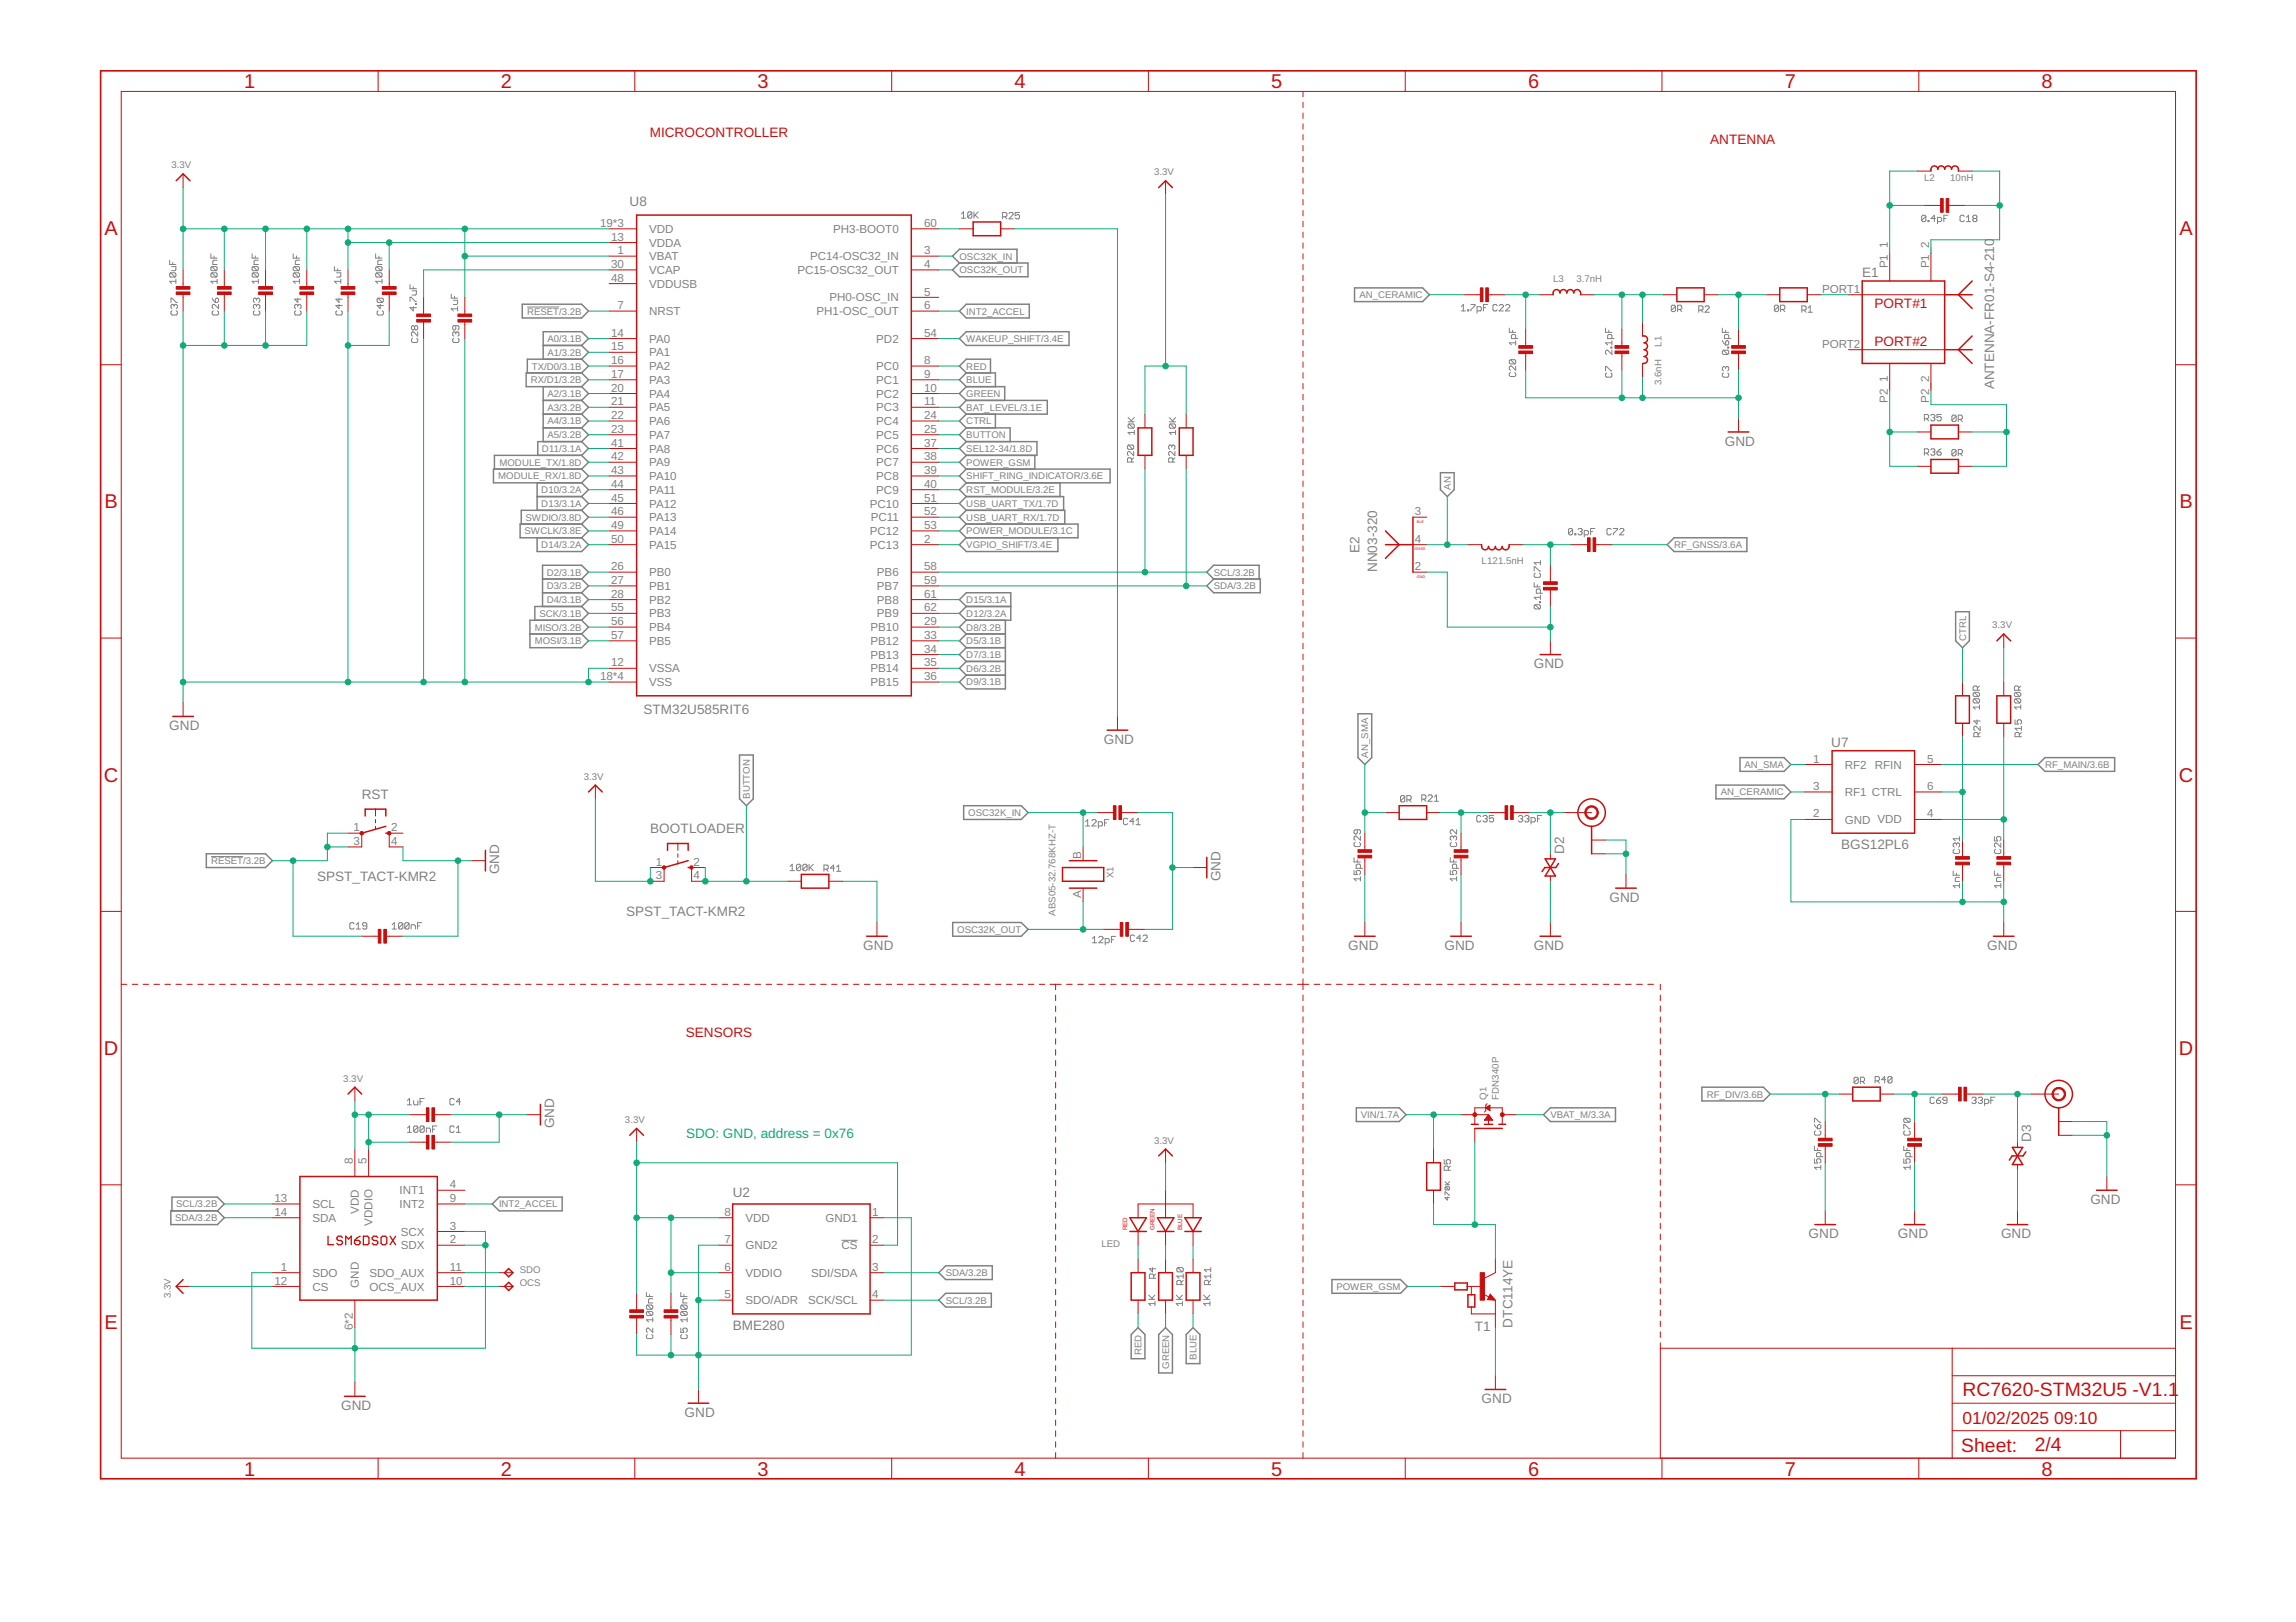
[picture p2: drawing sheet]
<svg xmlns="http://www.w3.org/2000/svg" width="297mm" height="210mm" viewBox="0 0 297 210" stroke-linecap="round" stroke-linejoin="round" font-family="sans-serif">
<defs><g id="words">
<g font-size="2.6" fill="#c90d0c">
<text x="31.6" y="11.4">1</text>
<text x="64.8" y="11.4">2</text>
<text x="98" y="11.4">3</text>
<text x="131.2" y="11.4">4</text>
<text x="164.5" y="11.4">5</text>
<text x="197.7" y="11.4">6</text>
<text x="230.9" y="11.4">7</text>
<text x="264.1" y="11.4">8</text>
<text x="13.5" y="30.4">A</text>
<text x="281.9" y="30.4">A</text>
<text x="13.5" y="65.8">B</text>
<text x="281.9" y="65.8">B</text>
<text x="13.4" y="101.2">C</text>
<text x="281.9" y="101.2">C</text>
<text x="13.4" y="136.5">D</text>
<text x="281.9" y="136.5">D</text>
<text x="13.5" y="171.9">E</text>
<text x="281.9" y="171.9">E</text>
<text x="31.6" y="190.9">1</text>
<text x="64.8" y="190.9">2</text>
<text x="98" y="190.9">3</text>
<text x="131.2" y="190.9">4</text>
<text x="164.5" y="190.9">5</text>
<text x="197.7" y="190.9">6</text>
<text x="230.9" y="190.9">7</text>
<text x="264.1" y="190.9">8</text>
</g>
<g font-size="2.5" fill="#c90d0c">
<text x="253.9" y="180.7">RC7620-STM32U5 -V1.1</text>
<text x="253.7" y="187.9">Sheet:</text>
<text x="263.2" y="187.8">2/4</text>
</g>
<g font-size="2.2" fill="#c90d0c">
<text x="253.9" y="184.3">01/02/2025</text>
<text x="265.7" y="184.3">09:10</text>
</g>
<g font-size="1.8" fill="#c90d0c">
<text x="84.1" y="17.8">MICROCONTROLLER</text>
<text x="221.3" y="18.7">ANTENNA</text>
<text x="242.5" y="39.9">PORT#1</text>
<text x="242.5" y="44.7">PORT#2</text>
<text x="88.7" y="134.2">SENSORS</text>
</g>
<g font-size="1.8" fill="#808080">
<text x="81.5" y="26.7">U8</text>
<text x="240.9" y="35.8">E1</text>
<text x="258" y="50.4" transform="rotate(-90 258 50.4)">ANTENNA-FR01-S4-210</text>
<text x="223.1" y="57.7">GND</text>
<text x="175.9" y="71.6" transform="rotate(-90 175.9 71.6)">E2</text>
<text x="178.2" y="74" transform="rotate(-90 178.2 74)">NN03-320</text>
<text x="198.4" y="86.5">GND</text>
<text x="21.9" y="94.5">GND</text>
<text x="83.2" y="92.4">STM32U585RIT6</text>
<text x="142.8" y="96.3">GND</text>
<text x="236.9" y="96.6">U7</text>
<text x="46.8" y="103.4">RST</text>
<text x="84.1" y="107.8">BOOTLOADER</text>
<text x="64.6" y="113.2" transform="rotate(-90 64.6 113.2)">GND</text>
<text x="202.3" y="110.5" transform="rotate(-90 202.3 110.5)">D2</text>
<text x="238.2" y="109.9">BGS12PL6</text>
<text x="41" y="114">SPST_TACT-KMR2</text>
<text x="81" y="118.5">SPST_TACT-KMR2</text>
<text x="157.9" y="114" transform="rotate(-90 157.9 114)">GND</text>
<text x="208.2" y="116.7">GND</text>
<text x="111.7" y="122.9">GND</text>
<text x="174.4" y="122.9">GND</text>
<text x="186.9" y="122.9">GND</text>
<text x="198.4" y="122.9">GND</text>
<text x="257.1" y="122.9">GND</text>
<text x="71.7" y="146" transform="rotate(-90 71.7 146)">GND</text>
<text x="262.8" y="147.8" transform="rotate(-90 262.8 147.8)">D3</text>
<text x="94.8" y="154.9">U2</text>
<text x="270.4" y="155.8">GND</text>
<text x="234" y="160.3">GND</text>
<text x="245.5" y="160.3">GND</text>
<text x="258.9" y="160.3">GND</text>
<text x="94.8" y="172.2">BME280</text>
<text x="190.8" y="172.3">T1</text>
<text x="195.7" y="171.8" transform="rotate(-90 195.7 171.8)">DTC114YE</text>
<text x="44.1" y="182.5">GND</text>
<text x="88.6" y="183.4">GND</text>
<text x="191.7" y="181.6">GND</text>
</g>
<text font-size="1.8" fill="#0dab76" x="88.8" y="147.3">SDO: GND, address = 0x76</text>
<g font-size="1.5" fill="#808080">
<text x="77.6" y="29.4">19*3</text>
<text x="119.5" y="29.4">60</text>
<text x="79.1" y="31.1">13</text>
<text x="79.1" y="34.7">30</text>
<text x="79.9" y="32.9">1</text>
<text x="84" y="33.7">VBAT</text>
<text x="84" y="31.9">VDDA</text>
<text x="84" y="35.5">VCAP</text>
<text x="84" y="30.1">VDD</text>
<text x="103.2" y="35.5">PC15-OSC32_OUT</text>
<text x="104.8" y="33.7">PC14-OSC32_IN</text>
<text x="107.8" y="30.1">PH3-BOOT0</text>
<text x="119.5" y="32.9">3</text>
<text x="119.5" y="34.7">4</text>
<text x="244.2" y="34.7" transform="rotate(-90 244.2 34.7)">P1_1</text>
<text x="249.6" y="34.7" transform="rotate(-90 249.6 34.7)">P1_2</text>
<text x="79.1" y="36.5">48</text>
<text x="79.9" y="40">7</text>
<text x="84" y="40.8">NRST</text>
<text x="84" y="37.2">VDDUSB</text>
<text x="105.6" y="40.8">PH1-OSC_OUT</text>
<text x="107.3" y="39">PH0-OSC_IN</text>
<text x="119.5" y="38.2">5</text>
<text x="119.5" y="40">6</text>
<text x="235.7" y="37.9">PORT1</text>
<text x="79.1" y="43.6">14</text>
<text x="79.1" y="45.4">15</text>
<text x="79.1" y="47.1">16</text>
<text x="84" y="44.4">PA0</text>
<text x="84" y="46.1">PA1</text>
<text x="84" y="47.9">PA2</text>
<text x="113.4" y="47.9">PC0</text>
<text x="113.4" y="44.3">PD2</text>
<text x="119.5" y="47.1">8</text>
<text x="119.5" y="43.6">54</text>
<text x="235.7" y="45">PORT2</text>
<text x="79.1" y="48.9">17</text>
<text x="79.1" y="50.7">20</text>
<text x="79.1" y="52.5">21</text>
<text x="84" y="49.7">PA3</text>
<text x="84" y="51.5">PA4</text>
<text x="84" y="53.2">PA5</text>
<text x="113.4" y="49.7">PC1</text>
<text x="113.4" y="51.5">PC2</text>
<text x="113.4" y="53.2">PC3</text>
<text x="119.5" y="48.9">9</text>
<text x="119.5" y="50.7">10</text>
<text x="119.5" y="52.5">11</text>
<text x="244.2" y="52.1" transform="rotate(-90 244.2 52.1)">P2_1</text>
<text x="249.6" y="52.1" transform="rotate(-90 249.6 52.1)">P2_2</text>
<text x="79.1" y="54.2">22</text>
<text x="79.1" y="56">23</text>
<text x="79.1" y="59.6">42</text>
<text x="79.1" y="57.8">41</text>
<text x="84" y="55">PA6</text>
<text x="84" y="56.8">PA7</text>
<text x="84" y="58.6">PA8</text>
<text x="113.4" y="55">PC4</text>
<text x="113.4" y="58.6">PC6</text>
<text x="113.4" y="56.8">PC5</text>
<text x="119.5" y="54.2">24</text>
<text x="119.5" y="59.6">38</text>
<text x="119.5" y="57.8">37</text>
<text x="119.5" y="56">25</text>
<text x="79.1" y="64.9">45</text>
<text x="79.1" y="63.1">44</text>
<text x="79.1" y="61.4">43</text>
<text x="84" y="65.7">PA12</text>
<text x="84" y="63.9">PA11</text>
<text x="84" y="62.1">PA10</text>
<text x="84" y="60.4">PA9</text>
<text x="112.5" y="65.7">PC10</text>
<text x="113.4" y="63.9">PC9</text>
<text x="113.4" y="62.1">PC8</text>
<text x="113.4" y="60.3">PC7</text>
<text x="119.5" y="63.1">40</text>
<text x="119.5" y="61.4">39</text>
<text x="119.5" y="64.9">51</text>
<text x="79.1" y="66.7">46</text>
<text x="79.1" y="70.2">50</text>
<text x="79.1" y="68.5">49</text>
<text x="84" y="67.5">PA13</text>
<text x="84" y="71">PA15</text>
<text x="84" y="69.2">PA14</text>
<text x="112.5" y="71">PC13</text>
<text x="112.5" y="69.2">PC12</text>
<text x="112.7" y="67.5">PC11</text>
<text x="119.5" y="70.2">2</text>
<text x="119.5" y="68.5">53</text>
<text x="119.5" y="66.7">52</text>
<text x="183" y="70.2">4</text>
<text x="183" y="66.7">3</text>
<text x="79.1" y="73.8">26</text>
<text x="79.1" y="75.6">27</text>
<text x="79.1" y="77.3">28</text>
<text x="84" y="74.6">PB0</text>
<text x="84" y="76.4">PB1</text>
<text x="113.5" y="76.3">PB7</text>
<text x="113.5" y="74.6">PB6</text>
<text x="119.5" y="77.3">61</text>
<text x="119.5" y="75.6">59</text>
<text x="119.5" y="73.8">58</text>
<text x="183" y="73.8">2</text>
<text x="79.1" y="82.7">57</text>
<text x="79.1" y="80.9">56</text>
<text x="79.1" y="79.1">55</text>
<text x="84" y="78.1">PB2</text>
<text x="84" y="83.5">PB5</text>
<text x="84" y="81.7">PB4</text>
<text x="84" y="79.9">PB3</text>
<text x="112.6" y="81.7">PB10</text>
<text x="112.6" y="83.5">PB12</text>
<text x="113.5" y="79.9">PB9</text>
<text x="113.5" y="78.1">PB8</text>
<text x="119.5" y="80.9">29</text>
<text x="119.5" y="82.7">33</text>
<text x="119.5" y="79.1">62</text>
<text x="77.6" y="88">18*4</text>
<text x="79.1" y="86.2">12</text>
<text x="84" y="87">VSSA</text>
<text x="84" y="88.8">VSS</text>
<text x="112.6" y="88.8">PB15</text>
<text x="112.6" y="87">PB14</text>
<text x="112.6" y="85.2">PB13</text>
<text x="119.5" y="88">36</text>
<text x="119.5" y="86.2">35</text>
<text x="119.5" y="84.5">34</text>
<text x="234.6" y="98.7">1</text>
<text x="238.7" y="99.5">RF2</text>
<text x="242.6" y="99.5">RFIN</text>
<text x="249.3" y="98.7">5</text>
<text x="45.7" y="107.6">1</text>
<text x="50.6" y="107.6">2</text>
<text x="234.6" y="105.8">2</text>
<text x="234.6" y="102.2">3</text>
<text x="238.7" y="106.6">GND VDD</text>
<text x="238.7" y="103">RF1 CTRL</text>
<text x="249.3" y="102.2">6</text>
<text x="249.3" y="105.8">4</text>
<text x="45.7" y="109.3">3</text>
<text x="50.6" y="109.3">4</text>
<text x="84.8" y="112">1</text>
<text x="84.8" y="113.8">3</text>
<text x="89.7" y="112">2</text>
<text x="89.7" y="113.8">4</text>
<text x="139.9" y="111.1" transform="rotate(-90 139.9 111.1)">B</text>
<text x="139.9" y="116.2" transform="rotate(-90 139.9 116.2)">A</text>
<text x="35.5" y="155.6">13</text>
<text x="45.7" y="150.6" transform="rotate(-90 45.7 150.6)">8</text>
<text x="47.4" y="150.6" transform="rotate(-90 47.4 150.6)">5</text>
<text x="51.7" y="154.6">INT1</text>
<text x="58.2" y="153.8">4</text>
<text x="58.2" y="155.6">9</text>
<text x="35.5" y="157.3">14</text>
<text x="40.4" y="156.3">SCL</text>
<text x="40.4" y="158.1">SDA</text>
<text x="46.4" y="157" transform="rotate(-90 46.4 157)">VDD</text>
<text x="48.2" y="158.6" transform="rotate(-90 48.2 158.6)">VDDIO</text>
<text x="51.7" y="156.3">INT2</text>
<text x="51.9" y="159.9">SCX</text>
<text x="51.9" y="161.7">SDX</text>
<text x="58.2" y="159.1">3</text>
<text x="58.2" y="160.9">2</text>
<text x="93.7" y="160.9">7</text>
<text x="93.7" y="157.3">8</text>
<text x="96.4" y="161.7">GND2</text>
<text x="96.4" y="158.1">VDD</text>
<text x="106.8" y="158.1">GND1</text>
<text x="108.9" y="161.7">CS</text>
<text x="112.8" y="160.9">2</text>
<text x="112.8" y="157.3">1</text>
<text x="35.5" y="166.2">12</text>
<text x="36.3" y="164.5">1</text>
<text x="40.4" y="167">CS</text>
<text x="40.4" y="165.2">SDO</text>
<text x="46.4" y="166.6" transform="rotate(-90 46.4 166.6)">GND</text>
<text x="47.8" y="167">OCS_AUX</text>
<text x="47.8" y="165.2">SDO_AUX</text>
<text x="58.2" y="166.2">10</text>
<text x="58.2" y="164.5">11</text>
<text x="93.7" y="164.5">6</text>
<text x="96.4" y="165.2">VDDIO</text>
<text x="104.9" y="165.2">SDI/SDA</text>
<text x="112.8" y="164.5">3</text>
<text x="45.7" y="172.1" transform="rotate(-90 45.7 172.1)">6*2</text>
<text x="93.7" y="168">5</text>
<text x="96.4" y="168.8">SDO/ADR</text>
<text x="104.5" y="168.8">SCK/SCL</text>
<text x="112.8" y="168">4</text>
</g>
<g font-size="1.2" fill="#808080">
<text x="22.2" y="21.8">3.3V</text>
<text x="149.3" y="22.7">3.3V</text>
<text x="248.9" y="23.4">L2</text>
<text x="252.3" y="23.4">10nH</text>
<text x="124.1" y="33.6">OSC32K_IN</text>
<text x="124.1" y="35.4">OSC32K_OUT</text>
<text x="68.2" y="40.7">RESET/3.2B</text>
<text x="125" y="40.7">INT2_ACCEL</text>
<text x="175.9" y="38.6">AN_CERAMIC</text>
<text x="200.9" y="36.5">L3</text>
<text x="203.9" y="36.5">3.7nH</text>
<text x="68.8" y="47.8">TX/D0/3.1B</text>
<text x="70.8" y="44.3">A0/3.1B</text>
<text x="70.8" y="46">A1/3.2B</text>
<text x="125" y="44.3">WAKEUP_SHIFT/3.4E</text>
<text x="125" y="47.8">RED</text>
<text x="215" y="44.9" transform="rotate(-90 215 44.9)">L1</text>
<text x="68.7" y="49.6">RX/D1/3.2B</text>
<text x="70.8" y="51.4">A2/3.1B</text>
<text x="70.8" y="53.2">A3/3.2B</text>
<text x="125" y="53.2">BAT_LEVEL/3.1E</text>
<text x="125" y="49.6">BLUE</text>
<text x="125" y="51.4">GREEN</text>
<text x="215" y="49.8" transform="rotate(-90 215 49.8)">3.6nH</text>
<text x="70.1" y="58.5">D11/3.1A</text>
<text x="70.8" y="54.9">A4/3.1B</text>
<text x="70.8" y="56.7">A5/3.2B</text>
<text x="125" y="56.7">BUTTON</text>
<text x="125" y="58.5">SEL12-34/1.8D</text>
<text x="125" y="54.9">CTRL</text>
<text x="64.5" y="62">MODULE_RX/1.8D</text>
<text x="64.6" y="60.3">MODULE_TX/1.8D</text>
<text x="70" y="65.6">D13/3.1A</text>
<text x="70" y="63.8">D10/3.2A</text>
<text x="125" y="65.6">USB_UART_TX/1.7D</text>
<text x="125" y="63.8">RST_MODULE/3.2E</text>
<text x="125" y="62">SHIFT_RING_INDICATOR/3.6E</text>
<text x="125" y="60.3">POWER_GSM</text>
<text x="187.7" y="63.4" transform="rotate(-90 187.7 63.4)">AN</text>
<text x="67.9" y="69.2">SWCLK/3.8E</text>
<text x="68" y="67.4">SWDIO/3.8D</text>
<text x="70" y="70.9">D14/3.2A</text>
<text x="125" y="67.4">USB_UART_RX/1.7D</text>
<text x="125" y="70.9">VGPIO_SHIFT/3.4E</text>
<text x="125" y="69.2">POWER_MODULE/3.1C</text>
<text x="216.6" y="70.9">RF_GNSS/3.6A</text>
<text x="70.7" y="74.5">D2/3.1B</text>
<text x="70.7" y="76.3">D3/3.2B</text>
<text x="157" y="76.3">SDA/3.2B</text>
<text x="157" y="74.5">SCL/3.2B</text>
<text x="191.7" y="73">L121.5nH</text>
<text x="69.2" y="81.6">MISO/3.2B</text>
<text x="69.2" y="83.4">MOSI/3.1B</text>
<text x="69.8" y="79.8">SCK/3.1B</text>
<text x="70.7" y="78">D4/3.1B</text>
<text x="125" y="79.8">D12/3.2A</text>
<text x="125" y="81.6">D8/3.2B</text>
<text x="125" y="83.4">D5/3.1B</text>
<text x="125" y="78">D15/3.1A</text>
<text x="254.3" y="82.9" transform="rotate(-90 254.3 82.9)">CTRL</text>
<text x="257.7" y="81.3">3.3V</text>
<text x="125" y="88.7">D9/3.1B</text>
<text x="125" y="86.9">D6/3.2B</text>
<text x="125" y="85.2">D7/3.1B</text>
<text x="75.5" y="100.9">3.3V</text>
<text x="177" y="98" transform="rotate(-90 177 98)">AN_SMA</text>
<text x="225.7" y="99.4">AN_SMA</text>
<text x="264.6" y="99.4">RF_MAIN/3.6B</text>
<text x="97" y="103.4" transform="rotate(-90 97 103.4)">BUTTON</text>
<text x="125.3" y="105.6">OSC32K_IN</text>
<text x="222.6" y="102.9">AN_CERAMIC</text>
<text x="27.3" y="111.8">RESET/3.2B</text>
<text x="144" y="113.7" transform="rotate(-90 144 113.7)">X1</text>
<text x="136.6" y="118.5" transform="rotate(-90 136.6 118.5)">ABS05-32.768KHZ-T</text>
<text x="123.9" y="120.7">OSC32K_OUT</text>
<text x="44.4" y="140">3.3V</text>
<text x="192.3" y="142.3" transform="rotate(-90 192.3 142.3)">Q1</text>
<text x="193.9" y="142.3" transform="rotate(-90 193.9 142.3)">FDN340P</text>
<text x="220.8" y="142">RF_DIV/3.6B</text>
<text x="80.9" y="145.3">3.3V</text>
<text x="149.3" y="148">3.3V</text>
<text x="176.1" y="144.7">VIN/1.7A</text>
<text x="200.6" y="144.7">VBAT_M/3.3A</text>
<text x="22.7" y="158">SDA/3.2B</text>
<text x="22.8" y="156.3">SCL/3.2B</text>
<text x="64.6" y="156.3">INT2_ACCEL</text>
<text x="142.5" y="161.3">LED</text>
<text x="22.1" y="168" transform="rotate(-90 22.1 168)">3.3V</text>
<text x="67.2" y="164.7">SDO</text>
<text x="67.2" y="166.5">OCS</text>
<text x="122.3" y="165.1">SDA/3.2B</text>
<text x="172.9" y="166.9">POWER_GSM</text>
<text x="122.3" y="168.7">SCL/3.2B</text>
<text x="147.7" y="175.3" transform="rotate(-90 147.7 175.3)">RED</text>
<text x="151.2" y="177.1" transform="rotate(-90 151.2 177.1)">GREEN</text>
<text x="154.8" y="176" transform="rotate(-90 154.8 176)">BLUE</text>
</g>
<g font-size=".8" fill="#c90d0c">
<text x="145.8" y="159.2" transform="rotate(-90 145.8 159.2)">RED</text>
<text x="149.4" y="159.2" transform="rotate(-90 149.4 159.2)">GREEN</text>
<text x="152.9" y="159.2" transform="rotate(-90 152.9 159.2)">BLUE</text>
</g>
<g font-size=".5" fill="#c90d0c">
<text x="183" y="71.2">GNSS</text>
<text x="183.3" y="67.6">BLE</text>
<text x="183.3" y="74.8">GND</text>
</g>
</g></defs>
<g fill="none" stroke="#808080" stroke-width=".13">
<path d="M21.9 33.7v.5h.9M22.1 35.3l-.2 .2v.2l.2 .2h.5M22.1 35.3h.5l.2 .2v.2l-.2 .2M22.1 35.3l.5 .6M22.1 39.1v-.5h.1l.6 .5h.1M22.2 34.5h.6v.4l-.2 .1h-.4M22.4 34v.2M22.5 39.5l-.1-.1h-.2l-.1 .1v.3l.1 .1M22.5 39.5l.2-.1 .2 .1v.3l-.1 .1M22.5 39.5v.2M22.8 36.4h-.9l.3 .3M22.8 36.1v.6"/>
<path d="M27.3 32.9v.5h.8M27.4 35.3l-.1 .2v.2l.1 .2h.6M27.4 35.3h.6l.1 .2v.2l-.1 .2M27.4 34.5l-.1 .1v.3l.1 .1h.6M27.4 34.5h.6l.1 .1v.3l-.1 .1M27.4 35.3l.6 .6M27.4 34.5l.6 .5M27.5 38.6l.4 .5M27.7 33.1v.3M27.9 38.7l.2-.1 .2 .1v.3l-.2 .1h-.2zM28.1 36.4h-.8l.2 .3M28.1 33.7h-.4l-.2 .1v.4h.6"/>
<path d="M28.1 36.1v.6M28.3 39.4v.5l-.6-.5h-.1l-.1 .1v.3l.1 .1M32.6 32.9v.5h.8M32.7 35.3l-.1 .2v.2l.1 .2h.6M32.7 35.3h.6l.1 .2v.2l-.1 .2M32.7 34.5l-.1 .1v.3l.1 .1h.6M32.7 34.5h.6l.1 .1v.3l-.1 .1M32.7 35.3l.6 .6M32.7 34.5l.6 .5M33 33.1v.3M33.2 38.7l-.1-.1-.3 .1v.3l.1 .1M33.2 38.7l.1-.1 .3 .1v.3l-.1 .1"/>
<path d="M33.2 39.5l-.1-.1h-.2l-.1 .1v.3l.1 .1M33.2 39.5l.1-.1 .3 .1v.3l-.1 .1M33.2 38.7v.2M33.2 39.5v.2M33.4 36.4h-.8l.3 .3M33.4 33.7h-.4l-.1 .1v.4h.5M33.4 36.1v.6M37.9 32.9v.5h.9M38.1 35.3l-.2 .2v.2l.2 .2h.5M38.1 35.3h.5l.2 .2v.2l-.2 .2M38.1 34.5l-.2 .1v.3l.2 .1h.5M38.1 34.5h.5l.2 .1v.3l-.2 .1"/>
<path d="M38.1 35.3l.5 .6M38.1 34.5l.5 .5M38.4 33.1v.3M38.5 39.5l-.1-.1h-.2l-.1 .1v.3l.1 .1M38.5 39.5l.2-.1 .2 .1v.3l-.1 .1M38.5 38.6v.5l-.4-.4h.8M38.5 39.5v.2M38.8 36.4h-.9l.3 .3M38.8 33.7h-.4l-.2 .1v.4h.6M38.8 36.1v.6M43.3 34.5v.5h.8M43.5 35.3h.6v.4l-.1 .2h-.5"/>
<path d="M43.7 34.8v.2M43.9 39.4v.5l-.4-.4h.8M43.9 38.6v.5l-.4-.4h.8M44.1 36.4h-.8l.2 .3M44.1 36.1v.6M48.6 32.9v.5h.8M48.7 34.5h.6l.1 .1v.3l-.1 .1M48.7 35.3h.6l.1 .2v.2l-.1 .2M48.7 35.3l-.1 .2v.2l.1 .2h.6M48.7 34.5l-.1 .1v.3l.1 .1h.6M48.7 35.3l.6 .6M48.7 34.5l.6 .5"/>
<path d="M48.9 38.6h.6l.1 .1v.3l-.1 .1M48.9 38.6l-.1 .1v.3l.1 .1h.6M48.9 38.6l.6 .5M49 33.1v.3M49.2 39.4v.5l-.4-.4h.8M49.4 36.4h-.8l.3 .3M49.4 36.1v.6M49.4 33.7h-.4l-.1 .1v.4h.5M53 36.8v.6h.9M53 39v-.5h.2l.5 .5h.2M53.3 37.6h.6v.5l-.2 .1h-.4M53.5 39.7v.5l-.5-.4h.9"/>
<path d="M53.5 37.1v.3M53.7 39.3h.2v.1h-.2zM58.4 38.1v.5h.8M58.7 38.9h.5v.4l-.1 .1h-.4M58.8 38.3v.3M59.2 40h-.8l.3 .2M59.2 39.7v.5M68.2 39.7h4.1M124.4 27.7l.3-.3v.8M124.4 28.2h.5M125.7 27.6v.5l-.1 .1h-.3l-.1-.1M125.7 27.6l-.1-.2h-.3l-.1 .2v.5"/>
<path d="M125.7 27.6l-.5 .5M126 27.4v.8M126.2 27.8l.4 .4M126.6 27.4l-.6 .6M129.7 28h.4l.2-.1v-.3l-.2-.1h-.4v.8M130 28l.3 .3M130.5 27.6l.2-.1h.2l.2 .1v.2l-.6 .5h.6M131.9 27.5h-.6v.4l.3-.1h.2l.1 .1v.3l-.1 .1h-.3l-.2-.1M189.1 39.7l.2-.3v.8M190.3 39.4h.5v.2l-.5 .5v.1M191.9 39.8h.3M192.5 39.4h-.6v.8"/>
<path d="M193.7 39.6l-.2-.2h-.2l-.2 .2v.5l.2 .1h.2l.2-.1M194 39.6l.1-.2h.3l.1 .2v.1l-.5 .5h.5M194.8 39.6l.1-.2h.3l.1 .2v.1l-.5 .5h.5M216.8 39.6l-.2-.1h-.3l-.1 .1v.6M216.8 39.6v.6l-.2 .1h-.3l-.1-.1M216.8 39.6l-.6 .6M220.6 39.7l.1-.1h.3l.1 .1v.2l-.5 .5h.5M230.1 39.6l-.1-.1h-.3l-.1 .1v.6M230.1 39.6v.6l-.1 .1h-.3l-.1-.1M230.1 39.6l-.5 .6M233.9 39.9l.3-.3v.8M249.2 28l-.2-.1h-.2l-.2 .1v.5"/>
<path d="M249.2 28v.5l-.2 .2h-.2l-.2-.2M249.2 28l-.6 .5M249.4 28.5h.2v.2h-.2zM250.4 28.3h-.6l.5-.4v.8M250.7 28.7h.4l.1-.2v-.2l-.1-.2h-.4v.9M251.5 28.3h.2M252 27.9h-.5v.8M254.1 28l-.1-.1h-.3l-.1 .1v.5l.1 .2h.3l.1-.2M254.4 28.7h.6M254.4 28.1l.3-.2v.8M255.4 28.3l-.2-.2 .2-.2h.2l.2 .1-.2 .3M255.4 28.3l-.2 .1 .2 .3h.2l.2-.2-.2-.2"/>
<path d="M255.4 28.3h.2M22.2 40.2l-.1 .2v.2l.1 .2h.6l.1-.2v-.2l-.1-.2M27.6 40.2l-.1 .2v.2l.1 .2h.5l.2-.2v-.2l-.2-.2M32.9 40.2l-.1 .2v.2l.1 .2h.6l.1-.2v-.2l-.1-.2M38.2 40.2l-.1 .2v.2l.1 .2h.6l.1-.2v-.2l-.1-.2M43.6 40.2l-.1 .2v.2l.1 .2h.5l.2-.2v-.2l-.2-.2M48.9 40.2l-.1 .2v.2l.1 .2h.6l.1-.2v-.2l-.1-.2M53.4 43.8l-.2 .1v.3l.2 .1h.5l.1-.1v-.3l-.1-.1M53.6 42.3l.2-.2 .2 .2v.2l-.1 .2-.3-.2M53.6 42.3l-.1-.2-.3 .2v.2l.2 .2h.1l.1-.2M53.6 42.3v.2M54 42.9v.6l-.5-.6h-.1l-.2 .2v.3l.2 .1"/>
<path d="M58.7 43.8l-.1 .1v.3l.1 .1h.5l.2-.1v-.3l-.2-.1M59 43.1l-.2-.2h-.1l-.1 .2v.3l.1 .1M59 43.1l.1-.2 .3 .2v.3l-.2 .1M59 42.1v.4l-.2 .2h-.1l-.1-.2v-.2l.1-.2h.5l.2 .2v.2l-.2 .2M59 43.1v.1M145.9 54.6h.8M145.9 54l.6 .6M146 57.6l-.1 .1v.3l.1 .1h.5M146 57.6h.5l.2 .1v.3l-.2 .1M146 57.6l.5 .5M146.1 54.9h.5l.1 .1v.3l-.1 .1M146.1 54.9l-.2 .1v.3l.2 .1h.5"/>
<path d="M146.1 54.9l.5 .5M146.4 59.8v-.4l-.1-.2h-.3l-.1 .2v.4h.8M146.7 58.4v.6l-.6-.6-.2 .2v.2l.1 .2M146.7 59.2l-.3 .3M146.7 56h-.8l.3 .2M146.7 55.7v.5M146.7 54l-.4 .5M151.3 54.6h.8M151.3 54l.5 .6M151.4 54.9l-.1 .1v.3l.1 .1h.6M151.4 54.9h.6l.1 .1v.3l-.1 .1M151.4 54.9l.6 .5"/>
<path d="M151.6 57.7l-.2-.1-.2 .1v.3l.1 .1M151.6 57.7l.1-.1h.2l.1 .1v.3l-.1 .1M151.6 57.7v.2M151.7 59.8v-.4l-.1-.2h-.3l-.1 .2v.4h.8M152 58.4v.6l-.6-.6-.2 .2v.2l.1 .2M152 59.2l-.3 .3M152.1 56h-.8l.3 .2M152.1 55.7v.5M152.1 54l-.4 .5M189.1 40.2h.5M189.9 40.1h.1v.1h-.1zM191.1 40.2h.4l.1-.1v-.3l-.1-.1h-.4v.8"/>
<path d="M195.3 42.5v.5h.8M195.4 46.5h.6l.1 .2v.3l-.1 .1M195.4 48.2l-.1 .1v.3l.1 .1h.6l.1-.1v-.3l-.1-.1M195.4 46.5l-.1 .2v.3l.1 .1h.6M195.4 46.5l.6 .6M195.7 42.7v.3M196.1 43.8v-.4l-.1-.1h-.3l-.2 .1v.4h.9M196.1 44.4h-.8l.2 .2M196.1 44.1v.5M196.1 47.4v.5l-.6-.5-.2 .1v.3l.1 .1M207.7 42.5v.5h.8M207.7 48v-.6h.2l.5 .6h.1"/>
<path d="M207.9 48.3l-.2 .1v.3l.2 .1h.5l.1-.1v-.3l-.1-.1M208.1 42.7v.3M208.4 44.9h.1v.1h-.1zM208.5 45.3v.6l-.5-.6-.3 .2v.2l.2 .2M208.5 43.8v-.4l-.1-.1h-.3l-.1 .1v.4h.8M208.5 44.1v.5M208.5 44.4h-.8l.3 .2M217 40h.4l.2-.1v-.3l-.2-.1h-.4v.8M217.3 40l.3 .3M219.8 40.1h.4l.1-.1v-.3l-.1-.1h-.4v.8M220 40.1l.3 .3M222.8 42.5v.5h.8"/>
<path d="M222.8 44.1l.4 .5M223 45.3l-.2 .2v.2l.2 .2h.5M223 48.3l-.2 .1v.3l.2 .1h.5l.1-.1v-.3l-.1-.1M223 45.3h.5l.1 .2v.2l-.1 .2M223 45.3l.5 .6M223.2 47.6l-.1-.2-.3 .2v.2l.2 .2M223.2 47.6l.2-.2h.1l.1 .2v.2l-.1 .2M223.2 42.7v.3M223.2 47.6v.1M223.4 44.1h.1l.1 .1v.3l-.1 .1h-.3v-.4zM223.5 44.9h.1v.1h-.1zM223.6 43.8v-.4l-.1-.1h-.3l-.1 .1v.4h.8"/>
<path d="M230.4 40h.4l.1-.1v-.3l-.1-.1h-.4v.8M230.6 40l.3 .3M233.1 40.1h.4l.2-.1v-.3l-.2-.1h-.4v.8M233.4 40.1l.3 .3M233.9 40.4h.6M249 54.2h.4l.1-.2v-.2l-.1-.2h-.4v.9M249 58.6h.4l.1-.1v-.3l-.1-.1h-.4v.8M249.2 58.6l.3 .3M249.2 54.2l.3 .3M249.8 53.8l.1-.2h.3l.1 .2-.1 .2M249.8 58.2l.1-.1h.3l.1 .1-.1 .3M250.1 54h.1"/>
<path d="M250.1 58.5h.1M250.2 54l.1 .2-.1 .3h-.3l-.1-.2M250.2 58.5l.1 .1-.1 .3h-.3l-.1-.1M250.6 58.5h.4l.1 .3-.1 .1h-.3l-.1-.1zM251.1 53.6h-.5v.4l.4-.1 .1 .1v.3l-.1 .2h-.3l-.1-.2M251.1 58.1l-.5 .4M253.1 53.9l-.2-.2h-.3l-.1 .2v.5M253.1 58.3l-.2-.1h-.3l-.1 .1v.5M253.1 53.9v.5l-.2 .1h-.3l-.1-.1M253.1 58.3v.5l-.2 .2h-.3l-.1-.2M253.1 53.9l-.6 .5M253.1 58.3l-.6 .5"/>
<path d="M253.3 54.3h.4l.2-.2v-.2l-.2-.2h-.4v.8M253.3 58.7h.4l.2-.1v-.3l-.2-.1h-.4v.8M253.6 54.3l.3 .2M253.6 58.7l.3 .3M198.5 73.9v-.5h.1l.6 .5h.1M198.5 75.4v.5h.8M198.6 78.3l-.1 .1v.3l.1 .1h.6M198.6 74.2l-.1 .1v.3l.1 .1h.6l.1-.1v-.3l-.1-.1M198.6 78.3h.6l.1 .1v.3l-.1 .1M198.6 78.3l.6 .5M198.9 75.7v.2M199.2 77.9h.1v.1h-.1z"/>
<path d="M199.3 72.5v.6M199.3 76.8v-.5l-.1-.1h-.3l-.1 .1v.5h.8M199.3 77v.6M199.3 77.3h-.8l.3 .3M199.3 72.8h-.8l.3 .3M203.5 68.5l-.2-.1h-.2l-.2 .1v.6M203.5 68.5v.6l-.2 .1h-.2l-.2-.1M203.5 68.5l-.6 .6M203.7 69.1h.2v.1h-.2zM204.2 68.5l.1-.1h.3l.1 .1-.1 .3M204.4 68.8h.2M204.6 68.8l.1 .1-.1 .3h-.3l-.1-.1"/>
<path d="M205 69.2h.4l.1-.1v-.3l-.1-.1h-.4v.8M205.8 68.8h.3M206.3 68.4h-.5v.8M208.4 68.5l-.1-.1h-.3l-.1 .1v.6l.1 .1h.3l.1-.1M208.7 68.4h.6v.1l-.6 .6v.1M209.5 68.5l.2-.1h.3l.1 .1v.2l-.6 .5h.6M255.4 89.6h.5l.2 .1v.3l-.2 .1M255.4 90.4h.5l.2 .2v.2l-.2 .2M255.4 90.4l-.1 .2v.2l.1 .2h.5M255.4 89.6l-.1 .1v.3l.1 .1h.5M255.4 90.4l.5 .6M255.4 89.6l.5 .5"/>
<path d="M255.8 93.2v.5l-.4-.4h.8M255.8 89.3v-.4l-.1-.1h-.3l-.1 .1v.4h.8M255.9 95.3v-.4l-.1-.1h-.3l-.1 .1v.4h.8M256.1 91.5h-.8l.2 .3M256.1 91.2v.6M256.1 88.8l-.3 .2M256.2 94v.5l-.6-.5-.2 .1v.3l.1 .1M256.2 94.8l-.3 .3M260.7 93.2v.5h.4l-.1-.3 .1-.2h.3l.1 .1v.3l-.1 .1M260.8 90.4l-.2 .2v.2l.2 .2h.5M260.8 90.4h.5l.1 .2v.2l-.1 .2M260.8 89.6l-.2 .1v.3l.2 .1h.5"/>
<path d="M260.8 89.6h.5l.1 .1v.3l-.1 .1M260.8 90.4l.5 .6M260.8 89.6l.5 .5M261.2 89.3v-.4l-.2-.1h-.2l-.2 .1v.4h.8M261.2 95.3v-.4l-.1-.1h-.3l-.1 .1v.4h.8M261.4 91.5h-.8l.3 .3M261.4 91.2v.6M261.4 88.8l-.2 .2M261.5 94.8l-.3 .3M261.5 94.3h-.8l.3 .2M261.5 94v.5M27.3 110.8h4.2"/>
<path d="M45.8 119.5l-.1-.1h-.3l-.1 .1v.6l.1 .1h.3l.1-.1M46.1 119.7l.3-.3v.8M47.5 119.8h-.5l-.1-.1 .1-.3h.3l.2 .1v.6l-.2 .1h-.3l-.1-.1M50.7 119.7l.3-.3v.8M52.1 119.5v.6l-.1 .1h-.3l-.1-.1M52.1 119.5l-.1-.1h-.3l-.1 .1v.6M52.1 119.5l-.5 .6M52.9 119.5v.6l-.1 .1h-.3l-.1-.1M52.9 119.5l-.1-.1h-.3l-.1 .1v.6M52.9 119.5l-.5 .6M54 119.8h.3M54.6 119.4h-.6v.8"/>
<path d="M102.2 112.1l.3-.3v.9M102.2 112.7h.6M103.6 112v.5l-.2 .2h-.2l-.2-.2M103.6 112l-.2-.2h-.2l-.2 .2v.5M103.6 112l-.6 .5M104.4 112v.5l-.1 .2h-.3l-.1-.2M104.4 112l-.1-.2h-.3l-.1 .2v.5M104.4 112l-.5 .5M104.7 111.8v.9M104.8 112.3l.4 .4M105.2 111.8l-.5 .6M106.6 112.5h.4l.1-.1v-.3l-.1-.1h-.4v.8"/>
<path d="M106.9 112.5l.2 .3M108 112.4h-.6l.4-.4v.8M108.2 112.2l.3-.2v.8M108.2 112.8h.6M140.4 106.3l.3-.2v.8M140.4 106.9h.6M141.3 106.2l.1-.1h.3l.1 .1v.1l-.5 .6h.5M142.1 106.9h.4l.1-.1v-.3l-.1-.2h-.4v.9M142.9 106.5h.3M143.4 106.1h-.5v.8M145.9 106l-.1-.1h-.3l-.1 .1v.6l.1 .1h.3l.1-.1M146.7 106.3h-.5l.4-.4v.8"/>
<path d="M147 106.7h.5M147 106.2l.3-.3v.8M175.2 112.6v.6h.4l-.1-.3 .1-.3h.3l.1 .2v.3l-.1 .1M175.2 111v.5h.8M175.3 109l-.1 .2v.2l.1 .2h.6l.1-.2v-.2l-.1-.2M175.6 107.4v.4l-.1 .1-.3-.1v-.3l.1-.1h.6l.1 .1v.3l-.1 .1M175.6 111.3v.2M176 113.7h-.8l.3 .3M176 108.2v.5l-.5-.5-.3 .1v.3l.1 .1M176 112.4v-.4l-.1-.2h-.3l-.1 .2v.4h.8M176 113.5v.5M181.7 103.1l-.1-.1h-.3l-.1 .1v.6"/>
<path d="M181.7 103.1v.6l-.1 .1h-.3l-.1-.1M181.7 103.1l-.5 .6M182 103.5h.4l.2-.1v-.3l-.2-.1h-.4v.8M182.3 103.5l.3 .3M183.9 103.4h.4l.2-.1v-.3l-.2-.1h-.4v.8M184.2 103.4l.3 .3M184.7 103l.2-.1h.3l.1 .1v.1l-.6 .6h.6M185.6 103.7h.5M185.6 103.1l.2-.2v.8M187.6 112.6v.6h.4l-.1-.3 .1-.3h.3l.1 .2v.3l-.1 .1M187.6 111v.5h.8M187.8 109l-.2 .2v.2l.2 .2h.5l.1-.2v-.2l-.1-.2"/>
<path d="M188 108.3l.2-.1 .2 .1v.3l-.1 .1M188 108.3l-.1-.1-.3 .1v.3l.2 .1M188 108.3v.2M188 111.3v.2M188.4 113.7h-.8l.3 .3M188.4 112.4v-.4l-.1-.2h-.3l-.1 .2v.4h.8M188.4 107.4v.5l-.5-.5-.3 .1v.3l.2 .1M188.4 113.5v.5M191.6 105.7l-.1-.2h-.3l-.1 .2v.5l.1 .2h.3l.1-.2M191.9 105.7l.1-.2h.3l.1 .2-.1 .3M192.1 106h.2M192.3 106l.1 .1-.1 .3h-.3l-.1-.2"/>
<path d="M193.2 105.5h-.5v.5l.4-.2 .1 .2v.2l-.1 .2h-.3l-.1-.2M196.4 105.7l.2-.2h.2l.2 .2-.2 .3M196.7 106h.1M196.8 106l.2 .1-.2 .3h-.2l-.2-.2M197.3 105.7l.1-.2h.3l.1 .2-.1 .3M197.5 106h.2M197.7 106l.1 .1-.1 .3h-.3l-.1-.2M198.1 106.4h.4l.1-.2v-.2l-.1-.2h-.4v.8M198.9 106h.3M199.5 105.5h-.6v.9M252.7 112.7v.6h.8M252.8 109.9l-.1 .1v.3l.1 .1h.6l.1-.1v-.3l-.1-.1"/>
<path d="M253.1 109.2l.1-.1 .3 .1v.3l-.1 .1M253.1 109.2l-.1-.1-.3 .1v.3l.1 .1M253.1 109.2v.2M253.1 113v.3M253.5 114.6h-.8l.3 .3M253.5 113.5h-.4l-.1 .2v.4h.5M253.5 108.3v.5M253.5 114.3v.6M253.5 108.5h-.8l.3 .3M258 108.3v.5h.4l-.1-.3v-.1l.1-.1h.3l.1 .1v.3l-.1 .1M258 112.7v.6h.8M258.2 109.9l-.2 .1v.3l.2 .1h.5l.1-.1v-.3l-.1-.1"/>
<path d="M258.4 113v.3M258.8 114.6h-.8l.3 .3M258.8 109.1v.5l-.5-.5-.3 .1v.3l.2 .1M258.8 114.3v.6M258.8 113.5h-.4l-.1 .2v.4h.5M46.1 120.2h.5M50.7 120.2h.6M53.2 120.2v-.5h.4l.1 .1v.4M141.3 121.5l.3-.3v.8M141.3 122h.6M142.2 121.3l.1-.1h.3l.1 .1v.2l-.5 .5h.5M143 122h.4l.1-.1v-.3l-.1-.1h-.4v.8"/>
<path d="M143.8 121.6h.3M144.3 121.2h-.5v.8M146.8 121.1l-.2-.1h-.2l-.2 .1v.6l.2 .1h.2l.2-.1M147.6 121.4h-.5l.4-.4v.8M147.9 121.1l.1-.1h.3l.1 .1v.2l-.5 .5h.5M240.4 139.6l-.1-.2h-.3l-.1 .2v.5M240.4 139.6v.5l-.1 .1h-.3l-.1-.1M240.4 139.6l-.5 .5M240.7 140h.4l.1-.2v-.2l-.1-.2h-.4v.8M240.9 140l.3 .2M242.6 139.9h.4l.1-.2v-.3l-.1-.1h-.4v.8M242.9 139.9l.2 .2"/>
<path d="M244 139.7h-.6l.4-.4v.8M244.8 139.4l-.2-.1h-.2l-.2 .1v.6M244.8 139.4v.6l-.2 .1h-.2l-.2-.1M244.8 139.4l-.6 .6M52.7 142.4l.3-.2v.8M52.7 146l.3-.3v.8M52.7 143h.5M52.7 146.5h.5M53.5 142.4v.5l.2 .1h.4v-.6M54.1 145.9l-.2-.2h-.2l-.2 .2v.5M54.1 145.9v.5l-.2 .1h-.2l-.2-.1M54.1 145.9l-.6 .5"/>
<path d="M54.3 142.6h.3M54.9 142.2h-.6v.8M54.9 145.9l-.2-.2h-.2l-.2 .2v.5M54.9 145.9v.5l-.2 .1h-.2l-.2-.1M54.9 145.9l-.6 .5M55.2 146.5v-.5h.4l.1 .1v.4M56 146.1h.2M56.5 145.7h-.5v.8M58.8 142.3l-.2-.1h-.3l-.1 .1v.6l.1 .1h.3l.2-.1M58.8 145.9l-.2-.2h-.3l-.1 .2v.5l.1 .1h.3l.2-.1M59 146.5h.6M59 146l.3-.3v.8"/>
<path d="M59.6 142.6h-.6l.4-.4v.8M186.8 150.1v.5h.4l-.1-.4 .1-.1h.3l.1 .1v.3l-.1 .1M186.9 154.6v-.4l.6 .4M186.9 153.3h.6M186.9 152.9l.4 .4M187 153.6l-.1 .1 .1 .3h.4M187 153.6h.4l.1 .1-.1 .3M187 153.6l.4 .4M187.2 154.9v.4l-.3-.3h.6M187.4 151.4v-.4l-.2-.1h-.2l-.2 .1v.4h.8M187.5 152.9l-.3 .3M187.6 150.9l-.2 .3"/>
<path d="M234.7 150v.5h.4l-.1-.4 .1-.1h.3l.2 .1v.3l-.2 .1M234.7 148.3v.6h.9M234.7 145.2v-.5h.2l.5 .5h.2M234.7 145.5l.4 .6M234.9 146.3l-.2 .2v.2l.2 .2h.5l.2-.2v-.2l-.2-.2M235.1 145.7l.3-.2 .2 .2v.2l-.2 .2h-.3zM235.1 148.6v.3M235.6 151.1h-.9l.3 .2M235.6 149.7v-.4l-.2-.1h-.3l-.1 .1v.4h.8M235.6 150.8v.5M246.3 150v.5h.4l-.1-.4 .1-.1h.3l.1 .1v.3l-.1 .1M246.3 146.1v-.6h.1l.6 .6h.1"/>
<path d="M246.3 148.3v.6h.8M246.4 144.7h.6l.1 .1v.3l-.1 .1M246.4 146.3l-.1 .2v.2l.1 .2h.6l.1-.2v-.2l-.1-.2M246.4 144.7l-.1 .1v.3l.1 .1h.6M246.4 144.7l.6 .5M246.7 148.6v.3M247.1 151.1h-.8l.3 .2M247.1 149.7v-.4l-.1-.1h-.3l-.1 .1v.4h.8M247.1 150.8v.5M250.3 142.1l-.2-.1h-.2l-.2 .1v.6l.2 .1h.2l.2-.1M250.5 142.4h.4l.2 .3-.2 .1h-.2l-.2-.1zM251.1 142l-.6 .4"/>
<path d="M251.9 142.4h-.4l-.2-.1v-.2l.2-.1h.3l.1 .1v.6l-.1 .1h-.3l-.2-.1M255.1 142.1l.1-.1h.3l.2 .1-.2 .3M255.4 142.4h.1M255.5 142.4l.2 .1-.2 .3h-.3l-.1-.1M255.9 142.1l.2-.1h.2l.2 .1v.2l-.2 .1M256.2 142.4h.1M256.3 142.4l.2 .1-.2 .3h-.2l-.2-.1M256.8 142.8h.4l.1-.1v-.3l-.1-.1h-.4v.8M257.6 142.4h.2M258.1 142h-.5v.8M83.6 167.3v.5h.9M83.8 168.9h.5l.2 .1v.3l-.2 .1"/>
<path d="M83.8 169.7h.5l.2 .1v.3l-.2 .1M83.8 172.7l-.2 .1v.3l.2 .1h.5l.2-.1v-.3l-.2-.1M83.8 169.7l-.2 .1v.3l.2 .1h.5M83.8 168.9l-.2 .1v.3l.2 .1h.5M83.8 169.7l.5 .5M83.8 168.9l.5 .5M84 167.5v.3M84.5 170.8h-.9l.3 .3M84.5 170.5v.6M84.5 171.9v.5l-.6-.5-.3 .1v.3l.2 .1M84.5 168.1h-.5l-.1 .1v.4h.6M88.1 167.3v.5h.8"/>
<path d="M88.1 171.9v.5h.4l-.2-.4 .2-.1h.3l.1 .1v.3l-.1 .1M88.2 169.7l-.1 .1v.3l.1 .1h.6M88.2 169.7h.6l.1 .1v.3l-.1 .1M88.2 168.9l-.1 .1v.3l.1 .1h.6M88.2 168.9h.6l.1 .1v.3l-.1 .1M88.2 172.7l-.1 .1v.3l.1 .1h.6l.1-.1v-.3l-.1-.1M88.2 169.7l.6 .5M88.2 168.9l.6 .5M88.5 167.5v.3M88.9 170.8h-.8l.2 .3M88.9 168.1h-.4l-.2 .1v.4h.6M88.9 170.5v.6"/>
<path d="M108.9 160.5h2M148.6 168.1h.8M148.6 167.6l.6 .5M149.1 164v.6l-.4-.4h.8M149.2 165.4v-.4l-.1-.1h-.3l-.1 .1v.4h.8M149.4 168.7h-.8l.3 .3M149.4 168.4v.6M149.4 167.6l-.4 .4M149.5 164.9l-.3 .2M152.2 168.1h.8M152.2 167.6l.5 .5M152.4 164l-.1 .2v.3l.1 .1h.5"/>
<path d="M152.4 164h.5l.2 .2v.3l-.2 .1M152.4 164l.5 .6M152.8 166.2v-.4l-.1-.1h-.3l-.1 .1v.4h.8M153 168.7h-.8l.2 .3M153 168.4v.6M153 167.6l-.4 .4M153.1 165.1h-.8l.2 .3M153.1 165.7l-.3 .3M153.1 164.9v.5M155.7 168.1h.8M155.7 167.6l.6 .5M156.4 166.2v-.4l-.2-.1h-.3l-.1 .1v.4h.8"/>
<path d="M156.5 168.7h-.8l.3 .3M156.5 168.4v.6M156.5 167.6l-.4 .4M156.6 164.3h-.8l.3 .3M156.6 165.7l-.2 .3M156.6 165.1h-.8l.3 .3M156.6 164v.6M156.6 164.9v.5"/>
</g>
<g fill="none" stroke="#808080" stroke-width=".19">
<path d="M67.6 39.4h7.6l.9 .9-.9 .8h-7.6zM124.1 34l-.9-.9 .9-.8h7.5v1.7M124.1 34h8.9v1.8h-8.9l-.9-.9zM175.2 37.3h8.8l.9 .8-.9 .9h-8.8zM70.3 44.7h4.9M70.3 50v7.1M70.3 55.4h4.9M70.3 53.6h4.9M70.3 51.8h4.9M75.2 46.5l.9 .9-.9 .9M75.2 48.3h-7.1v1.7h7.1M75.2 46.5h-7v1.8"/>
<path d="M75.2 44.7l.9-.9-.9-.9h-4.9v3.6M75.2 44.7l.9 .9-.9 .9M75.2 53.6l.9 .9-.9 .9M75.2 55.4l.9 .9-.9 .8M75.2 57.1h-5.6v1.8M75.2 58.9l.9 .9-.9 .9M75.2 58.9h-11.2v1.8M75.2 57.1l.9 .9-.9 .9M75.2 48.3l.9 .8-.9 .9M75.2 50l.9 .9-.9 .9M75.2 51.8l.9 .9-.9 .9M124.1 40.3l.9-.9h8.2v1.7h-8.2z"/>
<path d="M124.1 43.8l.9-.9h13.3v1.8h-13.3zM125 48.3h3.8v1.7M125 48.3l-.9-.9 .9-.9h3.1v1.8M125 55.4h5.7v1.7M125 51.8h10.5v1.8h-10.5M125 57.1h9.2v1.8h-9.2M125 51.8l-.9 .9 .9 .9M125 48.3l-.9 .8 .9 .9M125 50h5v1.8M125 50l-.9 .9 .9 .9M125 55.4l-.9 .9 .9 .8M125 57.1l-.9 .9 .9 .9"/>
<path d="M125 53.6l-.9 .9 .9 .9M125 58.9l-.9 .9 .9 .9M128.8 53.6v1.8M133.9 58.9v1.8M69.5 69.6v1.8h5.7l.9-.9-.9-.9M69.5 64.3h5.7M69.5 62.5v3.5M70.2 74.9h5M70.2 76.7h5M75.2 74.9l.9-.9-.9-.8h-5v5.3M75.2 78.5l.9 .9-.9 .9M75.2 78.5h-6v1.8"/>
<path d="M75.2 67.8h-7.9v1.8h7.9M75.2 66h-7.8v1.8M75.2 66l.9 .9-.9 .9M75.2 67.8l.9 .9-.9 .9M75.2 60.7h-11.4v1.8h11.4M75.2 60.7l.9 .9-.9 .9M75.2 76.7l.9 .9-.9 .9M75.2 74.9l.9 .9-.9 .9M75.2 64.3l.9 .9-.9 .8M75.2 62.5l.9 .9-.9 .9M125 78.5l-.9-.9 .9-.9h5.8v3.6h-5.8M125 78.5h5.8"/>
<path d="M125 69.6l-.9 .9 .9 .9h11.9v-1.8M125 67.8h14.5v1.8h-14.5M125 66l-.9 .9 .9 .9M125 66h12.8v1.8M125 64.3l-.9 .9 .9 .8M125 64.3h12.6v1.7M125 60.7h18.6v1.8h-18.6M125 78.5l-.9 .9 .9 .9M125 62.5l-.9 .9 .9 .9M125 60.7l-.9 .9 .9 .9M125 67.8l-.9 .9 .9 .9M137.1 62.5v1.8"/>
<path d="M156.1 75.8l.9-.9h6v1.8h-6zM157 74.9l-.9-.9 .9-.8h5.9v1.7M186.4 61.2h1.7v2.2l-.9 .9-.8-.9zM216.6 69.6h9.4v1.8h-9.4l-.9-.9zM253 79.2h1.8v3.7l-.9 .9-.9-.9zM68.6 82h6.6M75.2 80.3l.9 .9-.9 .8M75.2 80.3h-6.6v3.5h6.6l.9-.9-.9-.9M95.7 97.7h1.8v5.7l-.9 .9-.9-.9zM125 82h5.1M125 83.8h5.1M125 87.4h5.1"/>
<path d="M125 85.6l-.9 .9 .9 .9M125 85.6h5.1M125 80.3l-.9 .9 .9 .8M125 82l-.9 .9 .9 .9M125 83.8l-.9 .9 .9 .9M130.1 80.3v8.9h-5.1l-.9-.9 .9-.9M175.7 92.4h1.8v5.6l-.9 .9-.9-.9zM225.1 98h5.7l.9 .9-.9 .9h-5.7zM263.7 98.9l.9-.9h9v1.8h-9zM26.7 110.5h7.7l.8 .9-.8 .9h-7.7zM123.3 119.4h8.8l.9 .9-.9 .9h-8.8zM124.7 104.3h7.4l.9 .9-.9 .8h-7.4z"/>
<path d="M222 101.6h8.8l.9 .9-.9 .9h-8.8zM22.1 156.7h6l.9 .9-.9 .9h-6zM22.2 156.7v-1.8h5.9l.9 .9-.9 .9M63.7 155.8l.9-.9h8.1v1.8h-8.1zM175.5 143.4h5.5l.9 .9-.9 .8h-5.5zM199.7 144.3l.9-.9h8.4v1.7h-8.4zM220.2 140.7h7.9l.9 .9-.9 .9h-7.9zM121.5 164.7l.8-.9h6.1v1.8h-6.1zM122.3 167.4h5.9v1.7h-5.9l-.8-.8zM147.2 171.8l.9 .9v3.1h-1.8v-3.1zM150.8 171.8l.9 .9v5h-1.8v-5zM154.3 171.8l.9 .9v3.8h-1.7v-3.8z"/>
<path d="M172.3 165.6h8.9l.9 .9-.9 .9h-8.9z"/>
</g>
<g fill="none" stroke="#c90d0c" stroke-width=".13">
<path d="M15.7 11.8h265.8v176.9h-265.8zM48.9 9.2v2.6M82.1 9.2v2.6M115.4 9.2v2.6M148.6 9.2v2.6M168.6 11.8v.7M168.6 13.2v.7M168.6 14.6v.7M168.6 16v.7M168.6 17.4v.7M168.6 18.8v.7M181.8 9.2v2.6"/>
<path d="M215 9.2v2.6M248.2 9.2v2.6M23.7 22.5v1.8M23.7 34.9v2.4M23.7 38v2.3M29 34.9v2.4M29 38v2.3M34.4 34.9v2.4M34.4 38v2.3M39.7 34.9v2.4M39.7 38v2.3M45 34.9v2.4"/>
<path d="M45 38v2.3M50.4 34.9v2.4M50.4 38v2.3M54.8 38.5v2.3M60.1 38.5v2.3M78.8 29.6h3.6M78.8 33.1h3.6M78.8 34.9h3.6M78.8 31.4h3.6M78.8 36.7h3.6M117.9 29.6h3.6M117.9 33.1h3.6"/>
<path d="M117.9 34.9h3.6M117.9 38.5h3.6M124.1 29.6h1.8M129.5 29.6h1.7M150.8 23.4v1.8M168.6 20.2v.7M168.6 21.6v.7M168.6 23v.7M168.6 24.4v.7M168.6 25.8v.7M168.6 27.2v.7M168.6 28.6v.7"/>
<path d="M168.6 30v.7M168.6 31.4v.7M168.6 32.8v.7M168.6 34.2v.7M168.6 35.6v.7M168.6 37v.7M168.6 38.4v.7M168.6 39.8v.7M189.4 38.1h2.3M192.4 38.1h2.3M199.2 38.1h1.7M204.5 38.1h1.8"/>
<path d="M215.2 38.1h1.7M220.5 38.1h1.7M228.5 38.1h1.8M233.8 38.1h1.8M239.1 38.1h12.5M244.5 32.8v3.6M248 22.1h1.8M248.9 26.6h2.3M249.8 32.8v3.6M251.9 26.6h2.4M253.4 22.1h1.7M13 47.2h2.7"/>
<path d="M54.8 41.5v2.3M60.1 41.5v2.3M78.8 40.3h3.6M78.8 47.4h3.6M78.8 49.1h3.6M78.8 50.9h3.6M78.8 52.7h3.6M78.8 43.8h3.6M78.8 45.6h3.6M78.8 54.5h3.6M78.8 56.3h3.6M78.8 59.8h3.6"/>
<path d="M78.8 58h3.6M117.9 40.3h3.6M117.9 47.4h3.6M117.9 49.1h3.6M117.9 50.9h3.6M117.9 52.7h3.6M117.9 43.8h3.6M117.9 54.5h3.6M117.9 56.3h3.6M117.9 59.8h3.6M117.9 58h3.6M148.1 53.6v1.8"/>
<path d="M148.1 58.9v1.8M153.5 53.6v1.8M153.5 58.9v1.8M168.6 41.2v.7M168.6 42.6v.7M168.6 44v.7M168.6 45.4v.7M168.6 46.8v.7M168.6 48.2v.7M168.6 49.6v.7M168.6 51v.8M168.6 52.5v.6"/>
<path d="M168.6 53.8v.7M168.6 55.2v.7M168.6 56.6v.7M168.6 58v.7M168.6 59.4v.8M197.4 42.6v2.3M197.4 45.6v2.3M209.8 42.6v2.3M209.8 45.6v2.3M212.5 41.7v1.8M212.5 47v1.8M224.9 42.6v2.3"/>
<path d="M224.9 45.6v2.3M224.9 54.1v1.8M239.1 45.3h12.5M244.5 47v3.6M248 55.9h1.8M249.8 47v3.6M253.4 55.9h1.7M281.5 47.2h2.6M78.8 70.5h3.6M78.8 66.9h3.6M78.8 74h3.6M78.8 75.8h3.6"/>
<path d="M78.8 77.6h3.6M78.8 65.2h3.6M78.8 63.4h3.6M78.8 61.6h3.6M78.8 79.4h3.6M78.8 68.7h3.6M117.9 70.5h3.6M117.9 66.9h3.6M117.9 74h3.6M117.9 75.8h3.6M117.9 77.6h3.6M117.9 65.2h3.6"/>
<path d="M117.9 63.4h3.6M117.9 61.6h3.6M117.9 79.4h3.6M117.9 68.7h3.6M168.6 60.9v.7M168.6 62.3v.6M168.6 63.6v.7M168.6 65v.7M168.6 66.4v.7M168.6 67.8v.8M168.6 69.3v.7M168.6 70.7v.7"/>
<path d="M168.6 72.1v.6M168.6 73.4v.7M168.6 74.8v.7M168.6 76.2v.8M168.6 77.7v.7M168.6 79.1v.7M182.8 70.5h1.8M182.8 66.9h1.8M182.8 74h1.8M189.9 70.5h1.8M195.2 70.5h1.8M200.6 73.2v2.3"/>
<path d="M200.6 76.2v2.3M203.2 70.5h2.3M206.3 70.5h2.3M248 60.3h1.8M253.4 60.3h1.7M13 82.6h2.7M23.7 90.9v1.8M78.8 86.5h3.6M78.8 81.2h3.6M78.8 88.3h3.6M78.8 82.9h3.6M117.9 86.5h3.6"/>
<path d="M117.9 81.2h3.6M117.9 88.3h3.6M117.9 84.7h3.6M117.9 82.9h3.6M144.6 92.7v1.8M168.6 80.5v.7M168.6 81.9v.6M168.6 83.2v.7M168.6 84.6v.8M168.6 86.1v.7M168.6 87.5v.7M168.6 88.9v.7"/>
<path d="M168.6 90.3v.7M168.6 91.7v.7M168.6 93v.8M168.6 94.5v.7M168.6 95.9v.7M168.6 97.3v.7M168.6 98.7v.7M200.6 82.9v1.8M233.5 98.9h3.5M247.7 98.9h3.5M253.9 88.3v1.7M253.9 93.6v1.8"/>
<path d="M259.2 82v1.8M259.2 88.3v1.7M259.2 93.6v1.8M281.5 82.6h2.6M13 117.9h2.7M45 107.8h1.8v1.8h-1.8M48.6 104.7v.9M48.6 106v.5M48.6 106.9v.5M52.1 107.8h-1.7v1.8h1.7M61 111.4h1.8M77 101.6v1.8"/>
<path d="M84.1 112.3h1.8v1.7h-1.8M87.7 109.2v.8M87.7 110.5v.4M87.7 111.4v.4M91.2 112.3h-1.7v1.7h1.7M101.9 114h1.8M107.2 114h1.8M113.5 119.4v1.8M140.1 109.6v1.8M140.1 114.9v1.8M141.9 105.2h2.3M144.9 105.2h2.3"/>
<path d="M154.3 112.3h1.8M168.6 100.1v.7M168.6 101.5v.7M168.6 102.9v.7M168.6 104.3v.7M168.6 105.7v.7M168.6 107.1v.7M168.6 108.5v.7M168.6 109.9v.7M168.6 111.3v.7M168.6 112.7v.7M168.6 114.1v.7"/>
<path d="M168.6 115.5v.7M168.6 116.9v.7M168.6 118.3v.7M168.6 119.7v.7M176.6 107.8v2.3M176.6 110.8v2.4M176.6 119.4v1.8M179.2 105.2h1.8M184.6 105.2h1.8M189 107.8v2.3M189 110.8v2.4M189 119.4v1.8"/>
<path d="M192.6 105.2h2.3M195.6 105.2h2.3M200.6 110.5v.6M200.6 113.4v.6M200.6 119.4v1.8M202.4 105.2h3.5M205.9 108.7h1.8M205.9 110.5h1.8M210.4 113.2v1.7M233.5 102.5h3.5M233.5 106h3.5M247.7 102.5h3.5"/>
<path d="M247.7 106h3.5M253.9 108.7v2.3M253.9 111.7v2.3M259.2 108.7v2.3M259.2 111.7v2.3M259.2 119.4v1.8M281.5 117.9h2.6M15.7 127.4h.7M17.1 127.4h.7M18.5 127.4h.7M19.9 127.4h.7M21.3 127.4h.8"/>
<path d="M22.8 127.4h.7M24.2 127.4h.7M25.6 127.4h.7M27 127.4h.7M28.4 127.4h.7M29.8 127.4h.7M31.2 127.4h.7M32.7 127.4h.7M34.1 127.4h.7M35.5 127.4h.7M36.9 127.4h.7M38.3 127.4h.7"/>
<path d="M39.7 127.4h.7M41.1 127.4h.7M42.5 127.4h.8M44 127.4h.7M45.4 127.4h.7M46.8 127.4h.7M46.8 121.2h2.3M48.2 127.4h.7M49.6 127.4h.7M49.8 121.2h2.3M51 127.4h.8M52.5 127.4h.6"/>
<path d="M53.8 127.4h.8M55.3 127.4h.7M56.7 127.4h.7M58.1 127.4h.7M59.5 127.4h.7M60.9 127.4h.7M62.3 127.4h.8M63.8 127.4h.7M65.2 127.4h.7M66.6 127.4h.7M68 127.4h.7M69.4 127.4h.7"/>
<path d="M70.8 127.4h.7M72.2 127.4h.7M73.7 127.4h.7M75.1 127.4h.7M76.5 127.4h.7M77.9 127.4h.7M79.3 127.4h.7M80.7 127.4h.7M82.1 127.4h.7M83.5 127.4h.8M85 127.4h.7M86.4 127.4h.7"/>
<path d="M87.8 127.4h.7M89.2 127.4h.7M90.6 127.4h.7M92 127.4h.8M93.5 127.4h.6M94.8 127.4h.8M96.3 127.4h.7M97.7 127.4h.7M99.1 127.4h.7M100.5 127.4h.7M101.9 127.4h.7M103.3 127.4h.8"/>
<path d="M104.8 127.4h.7M106.2 127.4h.7M107.6 127.4h.7M109 127.4h.7M110.4 127.4h.7M111.8 127.4h.7M113.2 127.4h.8M114.7 127.4h.7M116.1 127.4h.7M117.5 127.4h.7M118.9 127.4h.7M120.3 127.4h.7"/>
<path d="M121.7 127.4h.7M123.1 127.4h.7M124.5 127.4h.8M126 127.4h.7M127.4 127.4h.7M128.8 127.4h.7M130.2 127.4h.7M131.6 127.4h.7M133 127.4h.8M134.5 127.4h.6M135.8 127.4h1.5M136.6 127.4v.7"/>
<path d="M136.6 128.8v.7M136.6 130.2v.7M136.6 131.6v.7M136.6 133v.7M136.6 134.4v.7M136.6 135.8v.7M136.6 137.2v.7M136.6 138.6v.8M138 127.4h.7M139.4 127.4h.7M140.8 127.4h.8M142.3 127.4h.7"/>
<path d="M142.8 120.3h2.3M143.7 127.4h.7M145.1 127.4h.7M145.8 120.3h2.3M146.5 127.4h.7M148 127.4h.7M149.4 127.4h.7M150.8 127.4h.7M152.2 127.4h.7M153.6 127.4h.7M155 127.4h.8M156.5 127.4h.7"/>
<path d="M157.9 127.4h.7M159.3 127.4h.7M160.7 127.4h.8M162.2 127.4h.7M163.6 127.4h.7M165 127.4h.7M166.4 127.4h.8M167.9 127.4h1.4M168.6 121.1v.7M168.6 122.5v.7M168.6 123.9v.7M168.6 125.3v.7"/>
<path d="M168.6 126.7v1.4M168.6 128.8v.7M168.6 130.2v.7M168.6 131.6v.7M168.6 133v.7M168.6 134.4v.7M168.6 135.8v.7M168.6 137.2v.7M168.6 138.6v.8M170 127.4h.8M171.4 127.4h.8M172.9 127.4h.7"/>
<path d="M174.3 127.4h.8M175.8 127.4h.7M177.2 127.4h.7M178.6 127.4h.8M180.1 127.4h.7M181.5 127.4h.8M183 127.4h.7M184.4 127.4h.7M185.8 127.4h.8M187.3 127.4h.7M188.7 127.4h.7M190.1 127.4h.8"/>
<path d="M191.6 127.4h.7M193 127.4h.8M194.5 127.4h.7M195.9 127.4h.7M197.3 127.4h.8M198.8 127.4h.7M200.2 127.4h.8M201.7 127.4h.7M203.1 127.4h.7M204.5 127.4h.8M206 127.4h.7M207.4 127.4h.8"/>
<path d="M208.9 127.4h.7M210.3 127.4h.7M211.7 127.4h.8M213.2 127.4h.7M214.8 127.4v.7M214.8 128.8v.7M214.8 130.2v.7M214.8 131.6v.7M214.8 133v.7M214.8 134.4v.7M214.8 135.8v.7M214.8 137.2v.7"/>
<path d="M214.8 138.6v.7M13 153.3h2.7M35.2 155.8h3.6M35.2 157.6h3.6M45.9 140.7v1.8M45.9 148.7v3.6M47.7 148.7v3.6M53 144.3h2.3M53 147.8h2.3M56 144.3h2.4M56 147.8h2.4M56.6 154h3.5"/>
<path d="M56.6 155.8h3.5M56.6 159.4h3.5M68.1 144.3h1.8M82.4 146v1.8M93 157.6h1.8M112.6 157.6h1.7M136.6 140.1v.7M136.6 141.5v.7M136.6 142.9v.7M136.6 144.3v.7M136.6 145.7v.7M136.6 147.1v.7"/>
<path d="M136.6 148.5v.7M136.6 149.9v.7M136.6 151.3v.7M136.6 152.7v.8M136.6 154.2v.7M136.6 155.6v.7M136.6 157v.7M136.6 158.4v.7M136.6 159.8v.7M147.2 157.6v-1.8h7.1v1.8M147.2 159.4v1.7M150.8 148.7v1.8"/>
<path d="M150.8 154v3.6M150.8 159.4v1.7M154.3 159.4v1.7M168.6 140.1v.7M168.6 141.5v.7M168.6 142.9v.7M168.6 144.3v.7M168.6 145.7v.7M168.6 147.1v.7M168.6 148.5v.7M168.6 149.9v.7M168.6 151.3v.7"/>
<path d="M168.6 152.7v.8M168.6 154.2v.7M168.6 155.6v.7M168.6 157v.7M168.6 158.4v.7M168.6 159.8v.7M185.5 148.7v1.8M185.5 154v1.8M189 144.3h3.6M190.8 145.5v-2.1h3.6v2.1M190.8 146v1.8M192.1 144.9h1"/>
<path d="M192.1 144.8h.9M192.2 144.8h.8M192.2 143.4l.5-.4v.7zM192.2 144.7h.7M192.3 143.3h.4M192.3 143.4h.4M192.3 144.6h.5M192.4 143.3h.3M192.4 144.5h.4M192.4 142.8l-.2 .2v.7l-.2 .2M192.4 143.5h.3M192.4 144.5h.3"/>
<path d="M192.5 143.2h.2M192.5 144.4h.2M192.5 143.6h.2M192.5 144.3h.1M192.6 144.3v1.2M192.6 144.3l.5 .7h-1.1zM192.6 143.1h.1M192.6 143.7h.1M192.7 143h.1M192.7 143.7h.1M194.4 144.3h1.7M214.8 140v.7"/>
<path d="M214.8 141.4v.7M214.8 142.8v.8M214.8 144.3v.6M214.8 145.6v.8M214.8 147.1v.7M214.8 148.5v.7M214.8 149.9v.7M214.8 151.3v.7M214.8 152.7v.7M214.8 154.1v.7M214.8 155.5v.7M214.8 156.9v.7"/>
<path d="M214.8 158.3v.7M214.8 159.7v.7M236.1 145.1v2.4M236.1 148.2v2.3M236.1 156.7v1.8M237.9 141.6h1.8M243.2 141.6h1.8M247.7 145.1v2.4M247.7 148.2v2.3M247.7 156.7v1.8M251.2 141.6h2.4M254.3 141.6h2.3"/>
<path d="M261 147.8v.7M261 150.7v.7M261 156.7v1.8M262.8 141.6h3.5M266.3 145.1h1.8M266.3 146.9h1.8M272.6 152.3v1.7M281.5 153.3h2.6M22.8 166.5h1.8M35.2 166.5h3.6M35.2 164.7h3.6M45.9 168.3v3.5"/>
<path d="M45.9 178.9v1.8M56.6 166.5h3.5M56.6 164.7h3.5M56.6 161.1h3.5M64.6 166.5h1.8M64.6 164.7h1.8M82.4 167.4v2.3M82.4 170.4v2.3M86.8 167.4v2.3M86.8 170.4v2.3M90.4 179.8v1.8M93 164.7h1.8"/>
<path d="M93 161.1h1.8M93 168.3h1.8M112.6 164.7h1.7M112.6 161.1h1.7M112.6 168.3h1.7M136.6 161.2v.7M136.6 162.6v.7M136.6 164v.7M136.6 165.4v.7M136.6 166.8v.8M136.6 168.3v.7M136.6 169.7v.7"/>
<path d="M136.6 171.1v.7M136.6 172.5v.7M136.6 173.9v.7M136.6 175.3v.7M136.6 176.7v.7M136.6 178.1v.7M136.6 179.5v.7M147.2 162.9v1.8M147.2 168.3v1.7M150.8 162.9v1.8M150.8 168.3v1.7M154.3 162.9v1.8"/>
<path d="M154.3 168.3v1.7M168.6 161.2v.7M168.6 162.6v.7M168.6 164v.7M168.6 165.4v.7M168.6 166.8v.8M168.6 168.3v.7M168.6 169.7v.7M168.6 171.1v.7M168.6 172.5v.7M168.6 173.9v.7M168.6 175.3v.7"/>
<path d="M168.6 176.7v.7M168.6 178.1v.7M168.6 179.5v.7M186.4 166.5h1.7M189.8 166.5h1.9M190.4 166.5v1.1M190.4 169.1v.9h3.1M191.7 167.4l.9 .4M192.8 167.5l.7 .8-1.1-.1zM193.5 162.9v1.8l-1.5 .7M193.5 168.3v3.5M193.5 178v1.8"/>
<path d="M214.8 161.1v.7M214.8 162.5v.7M214.8 163.9v.7M214.8 165.3v.8M214.8 166.8v.6M214.8 168.1v.7M214.8 169.6v.7M214.8 171v.7M214.8 172.4v.7M214.8 173.8v14.9M214.8 174.5h66.7M252.6 174.5v14.2"/>
<path d="M252.6 178h28.9M48.9 188.7v2.7M82.1 188.7v2.7M115.4 188.7v2.7M136.6 180.9v.8M136.6 182.4v.7M136.6 183.8v.7M136.6 185.2v.7M136.6 186.6v.7M136.6 188v.7M148.6 188.7v2.7M168.6 180.9v.8"/>
<path d="M168.6 182.4v.7M168.6 183.8v.7M168.6 185.2v.7M168.6 186.6v.7M168.6 188v.7M181.8 188.7v2.7M215 188.7v2.7M248.2 188.7v2.7M252.6 185.1h28.9M252.6 181.6h28.9M274.3 185.1v3.6"/>
</g>
<g fill="#c90d0c" stroke="#c90d0c" stroke-width=".13">
<path d="M49.7 120.3h.3v1.7h-.3z"/>
<path d="M48.9 120.3h.4v1.7h-.4z"/>
<path d="M53.9 41.3h1.8v.4h-1.8z"/>
<path d="M53.9 40.6h1.8v.4h-1.8z"/>
<path d="M49.5 37.8h1.7v.3h-1.7z"/>
<path d="M49.5 37.1h1.7v.3h-1.7z"/>
<path d="M38.8 37.8h1.8v.3h-1.8z"/>
<path d="M38.8 37.1h1.8v.3h-1.8z"/>
<path d="M33.5 37.8h1.7v.3h-1.7z"/>
<path d="M33.5 37.1h1.7v.3h-1.7z"/>
<path d="M28.1 37.8h1.8v.3h-1.8z"/>
<path d="M28.1 37.1h1.8v.3h-1.8z"/>
<path d="M22.8 37.8h1.8v.3h-1.8z"/>
<path d="M22.8 37.1h1.8v.3h-1.8z"/>
<path d="M59.2 41.3h1.8v.4h-1.8z"/>
<path d="M59.2 40.6h1.8v.4h-1.8z"/>
<path d="M44.1 37.8h1.8v.3h-1.8z"/>
<path d="M44.1 37.1h1.8v.3h-1.8z"/>
<path d="M144.8 104.3h.3v1.7h-.3z"/>
<path d="M144 104.3h.4v1.7h-.4z"/>
<path d="M145.6 119.4h.4v1.8h-.4z"/>
<path d="M144.9 119.4h.4v1.8h-.4z"/>
<path d="M55.2 143.4h.3v1.7h-.3z"/>
<path d="M55.9 143.4h.3v1.7h-.3z"/>
<path d="M55.2 146.9h.3v1.8h-.3z"/>
<path d="M55.9 146.9h.3v1.8h-.3z"/>
<path d="M199.7 76h1.8v.3h-1.8z"/>
<path d="M199.7 75.3h1.8v.3h-1.8z"/>
<path d="M205.4 69.6h.3v1.8h-.3z"/>
<path d="M206.1 69.6h.3v1.8h-.3z"/>
<path d="M224 44.7h1.8v.4h-1.8z"/>
<path d="M224 45.4h1.8v.4h-1.8z"/>
<path d="M208.9 44.7h1.8v.4h-1.8z"/>
<path d="M208.9 45.4h1.8v.4h-1.8z"/>
<path d="M196.5 44.7h1.8v.4h-1.8z"/>
<path d="M196.5 45.4h1.8v.4h-1.8z"/>
<path d="M191.5 37.3h.4v1.7h-.4z"/>
<path d="M192.2 37.3h.4v1.7h-.4z"/>
<path d="M251.1 25.7h.3v1.8h-.3z"/>
<path d="M251.8 25.7h.3v1.8h-.3z"/>
<path d="M81.5 169.5h1.7v.3h-1.7z"/>
<path d="M81.5 170.2h1.7v.4h-1.7z"/>
<path d="M85.9 169.5h1.8v.3h-1.8z"/>
<path d="M85.9 170.2h1.8v.4h-1.8z"/>
<path d="M258.3 111.6h1.8v.3h-1.8z"/>
<path d="M258.3 110.8h1.8v.4h-1.8z"/>
<path d="M253 111.6h1.8v.3h-1.8z"/>
<path d="M253 110.8h1.8v.4h-1.8z"/>
<path d="M175.7 110.7h1.8v.3h-1.8z"/>
<path d="M175.7 110h1.8v.3h-1.8z"/>
<path d="M188.1 110.7h1.8v.3h-1.8z"/>
<path d="M188.1 110h1.8v.3h-1.8z"/>
<path d="M191.5 164.7h.5v3.6h-.5z"/>
<path d="M246.8 148h1.8v.3h-1.8z"/>
<path d="M246.8 147.3h1.8v.3h-1.8z"/>
<path d="M235.2 148h1.8v.3h-1.8z"/>
<path d="M235.2 147.3h1.8v.3h-1.8z"/>
<path d="M254.1 140.7h.3v1.8h-.3z"/>
<path d="M253.4 140.7h.3v1.8h-.3z"/>
<path d="M195.4 104.3h.4v1.7h-.4z"/>
<path d="M194.7 104.3h.4v1.7h-.4z"/>
</g>
<g fill="none" stroke="#c90d0c" stroke-width=".19">
<path d="M22.8 23.4l.9-.9 .9 .9M82.4 27.8h35.5v62.2h-35.5zM125.9 28.7h3.6v1.8h-3.6zM149.9 24.3l.9-.9 .9 .9M200.9 38.1a.47 .47 0 0 1 .3-.6 .47 .47 0 0 1 .6 .4 .44 .44 0 0 1 .5-.4 .44 .44 0 0 1 .4 .4 .44 .44 0 0 1 .5-.4 .44 .44 0 0 1 .4 .4 .47 .47 0 0 1 .6-.4 .47 .47 0 0 1 .3 .6M216.9 37.3h3.6v1.7h-3.6zM230.3 37.3h3.5v1.7h-3.5zM240.9 36.4h10.7v10.6h-10.7zM249.8 22.1a.47 .47 0 0 1 .3-.6 .47 .47 0 0 1 .6 .4 .44 .44 0 0 1 .4-.4 .44 .44 0 0 1 .5 .4 .44 .44 0 0 1 .4-.4 .44 .44 0 0 1 .5 .4 .47 .47 0 0 1 .6-.4 .47 .47 0 0 1 .3 .6M251.6 38.1h3.5M255.1 36.4l-1.7 1.7 1.7 1.8M147.2 55.4h1.8v3.5h-1.8z"/>
<path d="M152.6 55.4h1.7v3.5h-1.7zM212.5 43.5a.46 .46 0 0 1 .6 .3 .46 .46 0 0 1-.4 .6 .44 .44 0 0 1 .4 .4 .44 .44 0 0 1-.4 .5 .44 .44 0 0 1 .4 .4 .44 .44 0 0 1-.4 .4 .47 .47 0 0 1 .4 .6 .47 .47 0 0 1-.6 .3M223.6 55.9h2.7M249.8 55h3.6v1.8h-3.6zM249.8 59.5h3.6v1.7h-3.6zM251.6 45.3h3.5M255.1 43.5l-1.7 1.8 1.7 1.7M179.2 70.5h3.6M179.2 68.7l1.8 1.8-1.8 1.8M182.8 66.9v7.1M191.7 70.5a.47 .47 0 0 0 .3 .6 .47 .47 0 0 0 .6-.4 .44 .44 0 0 0 .4 .5 .44 .44 0 0 0 .5-.5 .44 .44 0 0 0 .4 .5 .44 .44 0 0 0 .5-.5 .47 .47 0 0 0 .5 .4 .47 .47 0 0 0 .3-.6M22.4 92.7h2.6"/>
<path d="M143.2 94.5h2.7M199.2 84.7h2.7M237 97.2h10.7v10.6h-10.7zM253 90h1.8v3.6h-1.8zM258.3 90h1.8v3.6h-1.8zM258.3 82.9l.9-.9 .9 .9M47.2 105.6v-.9h2.7v.9M49.9 107.8h.5M49.9 106.9l-3.1 .9M62.8 110v2.7M76.1 102.5l.9-.9 .9 .9M86.4 110v-.8h2.6v.8"/>
<path d="M89 112.3h.5M89 111.4l-3.1 .9M103.7 113.2h3.5v1.7h-3.5zM137.5 112.3h5.3v1.7h-5.3zM138.3 114.9h3.6M138.3 111.4h3.6M156.1 110.9v2.7M181 104.3h3.6v1.7h-3.6zM199.9 111.1h1.3l-.6 1.2zM200.6 112.3l.6 1.1h-1.3zM201.6 111.7l-.3 .6h-1.4l-.4 .5M205.9 106.9v3.6"/>
<path d="M209 114.9h2.7M112.1 121.2h2.7M175.2 121.2h2.7M187.7 121.2h2.7M199.2 121.2h2.7M257.9 121.2h2.7M38.8 152.3h17.8v16h-17.8zM45 141.6l.9-.9 .9 .9M69.9 142.9v2.7M81.5 146.9l.9-.9 .8 .9M94.8 155.8h17.8v14.2h-17.8zM146.2 157.6h2.1l-1.1 1.8z"/>
<path d="M146.2 159.4h2.1M149.7 157.6h2.2l-1.1 1.8zM149.7 159.4h2.2M149.9 149.6l.9-.9 .9 .9M153.3 157.6h2.1l-1.1 1.8zM153.3 159.4h2.1M184.6 150.5h1.8v3.5h-1.8zM190.4 145.5h.8M190.8 146h3.6M192 145.5h1.1M193.9 145.5h.9M234.8 158.5h2.7"/>
<path d="M239.7 140.7h3.5v1.8h-3.5zM246.4 158.5h2.6M259.7 158.5h2.6M260.3 148.5h1.4l-.7 1.1zM261 149.6l.7 1.1h-1.4zM262.1 149.1l-.4 .5h-1.4l-.4 .5M266.3 143.4v3.5M271.2 154h2.7M23.7 165.6l-.9 .9 .9 .9M65.3 166.5l.5-.6 .6 .6-.6 .5zM65.8 164.2l.6 .5-.6 .5-.5-.5zM146.3 164.7h1.8v3.6h-1.8z"/>
<path d="M149.9 164.7h1.8v3.6h-1.8zM153.5 164.7h1.7v3.6h-1.7zM188.2 166h1.6v.9h-1.6zM189.9 167.6h.9v1.5h-.9zM192.1 179.8h2.7M192.9 168h-.2l.1-.2 .4 .4-.6-.1 .2-.5 .5 .6M44.6 180.7h2.6M89 181.6h2.7"/>
<circle cx="205.9" cy="105.2" r="1.78"/>
<circle cx="266.3" cy="141.6" r="1.78"/>
</g>
<path d="M42.4 160v1.1h.8M46.6 160l-.4 .2-.3 .3M47 160h.6l.1 .2v.7l-.1 .2h-.6zM49.5 160h.3l.2 .2v.7l-.2 .2h-.3l-.2-.2v-.7zM50.5 160l.7 1.1M51.2 160l-.7 1.1M44.3 160.2l-.2-.2h-.3l-.2 .2v.1l.2 .2h.3l.2 .2v.2l-.2 .2h-.3l-.2-.2M44.7 161.1v-1.1l.4 .3 .3-.3v1.1M45.9 160.5h.5l.2 .2v.2l-.2 .2h-.3l-.2-.2zM48.9 160.2l-.2-.2h-.4l-.1 .2v.1l.1 .2h.4l.2 .2v.2l-.2 .2h-.4l-.1-.2" fill="none" stroke="#c90d0c" stroke-width=".17"/>
<g fill="#c90d0c" stroke="#c90d0c" stroke-width=".13">
<path d="M50.2 107.7h.3l.1 .1-.1 .2h-.3z" fill-rule="evenodd"/>
<path d="M85.7 112.1h.4v.3l-.2 .1-.2-.1z" fill-rule="evenodd"/>
<path d="M89.3 112.1h.3v.3l-.1 .1-.2-.1z" fill-rule="evenodd"/>
<path d="M205.2 104.6a.88 .88 0 0 1 1.4 0 .88 .88 0 0 1-.4 1.4 .88 .88 0 0 1-1.2-.8h.2a.71 .71 0 0 1 1-.7 .71 .71 0 0 1 .2 1.1 .71 .71 0 0 1-1.2-.2v-.2h-.2z" fill-rule="evenodd"/>
<path d="M265.6 141.1a.88 .88 0 0 1 1.5 0 .88 .88 0 0 1-.5 1.3 .88 .88 0 0 1-1.1-.8h.1a.7 .7 0 0 1 1-.7 .7 .7 0 0 1 .2 1.2 .7 .7 0 0 1-1.1-.3l-.1-.2h-.1z" fill-rule="evenodd"/>
<circle cx="46.8" cy="107.8" r=".24"/>
<circle cx="190.8" cy="144.3" r=".25"/>
<circle cx="194.4" cy="144.3" r=".25"/>
</g>
<path d="M13 9.2h271.1v182.2h-271.1z" fill="none" stroke="#c90d0c" stroke-width=".21"/>
<g fill="none" stroke="#0dab76" stroke-width=".13">
<path d="M23.7 24.3v10.6M23.7 29.6h55.1M29 29.6v5.3M34.4 29.6v5.3M39.7 29.6v5.3M45 29.6v5.3M45 31.4h33.8M50.4 31.4v3.5M60.1 29.6v8.9M60.1 33.1h18.7M78.8 34.9h-24v3.6M121.5 29.6h2.6"/>
<path d="M121.5 33.1h1.7M121.5 34.9h1.7M131.2 29.6h13.4v63.1M150.8 25.2v22.2M184.9 38.1h4.5M194.7 38.1h4.5M197.4 38.1v4.5M206.3 38.1h8.9M209.8 38.1v4.5M212.5 38.1v3.6M222.2 38.1h6.3M224.9 38.1v4.5"/>
<path d="M235.6 38.1h3.5M244.5 26.6h4.4M248 22.1h-3.5v10.7M254.3 26.6h4.4M255.1 22.1h3.6v8.9h-8.9v1.8M23.7 40.3v50.6M29 40.3v4.4M34.4 40.3v4.4M39.7 40.3v4.4h-16M45 40.3v48M50.4 40.3v4.4h-5.4M54.8 43.8v44.5"/>
<path d="M60.1 43.8v44.5M76.1 47.4h2.7M76.1 40.3h2.7M76.1 43.8h2.7M76.1 45.6h2.7M76.1 54.5h2.7M76.1 56.3h2.7M76.1 52.7h2.7M76.1 59.8h2.7M76.1 49.1h2.7M76.1 50.9h2.7M76.1 58h2.7"/>
<path d="M121.5 47.4h2.6M121.5 40.3h2.6M121.5 43.8h2.6M121.5 54.5h2.6M121.5 56.3h2.6M121.5 52.7h2.6M121.5 59.8h2.6M121.5 49.1h2.6M121.5 50.9h2.6M121.5 58h2.6M148.1 53.6v-6.2h5.4v6.2M197.4 47.9v3.6h27.5"/>
<path d="M209.8 47.9v3.6M212.5 48.8v2.7M224.9 47.9v6.2M244.5 50.6v9.7h3.5M244.5 55.9h3.5M249.8 50.6v1.8h9.8v7.9h-4.5M255.1 55.9h4.5M76.1 74h2.7M76.1 75.8h2.7M76.1 79.4h2.7M76.1 70.5h2.7M76.1 66.9h2.7"/>
<path d="M76.1 65.2h2.7M76.1 68.7h2.7M76.1 61.6h2.7M76.1 63.4h2.7M76.1 77.6h2.7M121.5 74h34.6M121.5 75.8h34.6M121.5 79.4h2.6M121.5 70.5h2.6M121.5 66.9h2.6M121.5 65.2h2.6M121.5 68.7h2.6"/>
<path d="M121.5 61.6h2.6M121.5 63.4h2.6M121.5 77.6h2.6M148.1 60.7v13.3M153.5 60.7v15.1M184.6 74h2.6v7.2h13.4M184.6 70.5h5.3M187.2 64.3v6.2M197 70.5h6.2M200.6 70.5v2.7M200.6 78.5v4.4M208.6 70.5h7.1"/>
<path d="M23.7 88.3h55.1M76.1 81.2h2.7M76.1 82.9h2.7M78.8 86.5h-2.7v1.8M121.5 88.3h2.6M121.5 86.5h2.6M121.5 81.2h2.6M121.5 82.9h2.6M121.5 84.7h2.6M176.6 98.9v8.9M231.7 98.9h1.8M251.2 98.9h12.5"/>
<path d="M253.9 83.8v4.5M253.9 95.4v13.3M259.2 83.8v4.5M259.2 95.4v13.3M37.9 111.4v9.8h8.9M42.4 109.6h2.6M45 107.8h-2.6v3.6h-7.2M52.1 109.6v1.8h8.9M59.2 111.4v9.8h-7.1M77 103.4v10.6h7.1v-1.7M91.2 112.3v1.7h10.7M96.6 104.3v9.7"/>
<path d="M109 114h4.5v5.4M133 105.2h8.9M140.1 105.2v4.4M140.1 116.7v3.6M147.2 105.2h4.5v15.1h-3.6M151.7 112.3h2.6M176.6 105.2h2.6M176.6 113.2v6.2M186.4 105.2h6.2M189 105.2v2.6M189 113.2v6.2M197.9 105.2h4.5"/>
<path d="M200.6 105.2v5.3M200.6 114v5.4M207.7 108.7h2.7v4.5M207.7 110.5h2.7M231.7 102.5h1.8M233.5 106h-1.8v10.7h27.5M251.2 106h8M251.2 102.5h2.7M253.9 114v2.7M259.2 114v5.4M133 120.3h9.8M29 157.6h6.2"/>
<path d="M29 155.8h6.2M45.9 142.5v6.2M45.9 144.3h7.1M47.7 147.8h5.3M47.7 144.3v4.4M58.4 144.3h9.7M60.1 159.4h2.7v15.1h-30.2v-9.8h2.6M60.1 155.8h3.6M64.6 144.3v3.5h-6.2M82.4 150.5h33.7v10.6h-1.8M82.4 147.8v19.6M82.4 157.6h10.6"/>
<path d="M86.8 157.6v9.8M114.3 157.6h3.6v17.8h-35.5v-2.7M150.8 150.5v3.5M181.9 144.3h7.1M185.5 155.8v2.7h8v4.4M185.5 144.3v4.4M190.8 147.8v10.7M196.1 144.3h3.6M229 141.6h8.9M236.1 141.6v3.5M236.1 150.5v6.2M245 141.6h6.2"/>
<path d="M247.7 141.6v3.5M247.7 150.5v6.2M256.6 141.6h6.2M261 141.6v6.2M261 151.4v5.3M268.1 145.1h4.5v7.2M268.1 146.9h4.5M24.6 166.5h10.6M45.9 171.8v7.1M60.1 164.7h4.5M60.1 161.1h2.7M60.1 166.5h4.5"/>
<path d="M86.8 164.7h6.2M86.8 172.7v2.7M90.4 168.3h2.6M93 161.1h-2.6v18.7M114.3 164.7h7.2M114.3 168.3h7.2M147.2 161.1v1.8M147.2 170v1.8M150.8 161.1v1.8M150.8 170v1.8M154.3 161.1v1.8M154.3 170v1.8"/>
<path d="M182.1 166.5h4.3M193.5 171.8v6.2"/>
</g>
<g fill="#0dab76" stroke="#0dab76" stroke-width=".13">
<circle cx="45" cy="44.7" r=".36"/>
<circle cx="23.7" cy="44.7" r=".36"/>
<circle cx="29" cy="44.7" r=".36"/>
<circle cx="34.4" cy="44.7" r=".36"/>
<circle cx="45" cy="88.3" r=".36"/>
<circle cx="60.1" cy="88.3" r=".36"/>
<circle cx="54.8" cy="88.3" r=".36"/>
<circle cx="23.7" cy="88.3" r=".36"/>
<circle cx="76.1" cy="88.3" r=".36"/>
<circle cx="59.2" cy="111.4" r=".36"/>
<circle cx="45.9" cy="174.5" r=".36"/>
<circle cx="62.8" cy="161.1" r=".36"/>
<circle cx="64.6" cy="144.3" r=".36"/>
<circle cx="151.7" cy="112.3" r=".36"/>
<circle cx="200.6" cy="81.2" r=".36"/>
<circle cx="224.9" cy="51.5" r=".36"/>
<circle cx="212.5" cy="51.5" r=".36"/>
<circle cx="209.8" cy="51.5" r=".36"/>
<circle cx="90.4" cy="168.3" r=".36"/>
<circle cx="90.4" cy="175.4" r=".36"/>
<circle cx="86.8" cy="175.4" r=".36"/>
<circle cx="259.2" cy="116.7" r=".36"/>
<circle cx="253.9" cy="116.7" r=".36"/>
<circle cx="210.4" cy="110.5" r=".36"/>
<circle cx="272.6" cy="146.9" r=".36"/>
<circle cx="140.1" cy="105.2" r=".36"/>
<circle cx="140.1" cy="120.3" r=".36"/>
<circle cx="39.7" cy="29.6" r=".36"/>
<circle cx="34.4" cy="29.6" r=".36"/>
<circle cx="29" cy="29.6" r=".36"/>
<circle cx="23.7" cy="29.6" r=".36"/>
<circle cx="50.4" cy="31.4" r=".36"/>
<circle cx="45" cy="31.4" r=".36"/>
<circle cx="45" cy="29.6" r=".36"/>
<circle cx="60.1" cy="33.1" r=".36"/>
<circle cx="60.1" cy="29.6" r=".36"/>
<circle cx="45.9" cy="144.3" r=".36"/>
<circle cx="47.7" cy="144.3" r=".36"/>
<circle cx="47.7" cy="147.8" r=".36"/>
<circle cx="150.8" cy="47.4" r=".36"/>
<circle cx="86.8" cy="164.7" r=".36"/>
<circle cx="82.4" cy="157.6" r=".36"/>
<circle cx="86.8" cy="157.6" r=".36"/>
<circle cx="82.4" cy="150.5" r=".36"/>
<circle cx="84.1" cy="114" r=".36"/>
<circle cx="153.5" cy="75.8" r=".36"/>
<circle cx="148.1" cy="74" r=".36"/>
<circle cx="37.9" cy="111.4" r=".36"/>
<circle cx="42.4" cy="109.6" r=".36"/>
<circle cx="96.6" cy="114" r=".36"/>
<circle cx="91.2" cy="114" r=".36"/>
<circle cx="200.6" cy="70.5" r=".36"/>
<circle cx="187.2" cy="70.5" r=".36"/>
<circle cx="224.9" cy="38.1" r=".36"/>
<circle cx="212.5" cy="38.1" r=".36"/>
<circle cx="209.8" cy="38.1" r=".36"/>
<circle cx="197.4" cy="38.1" r=".36"/>
<circle cx="244.5" cy="26.6" r=".36"/>
<circle cx="258.7" cy="26.6" r=".36"/>
<circle cx="244.5" cy="55.9" r=".36"/>
<circle cx="259.6" cy="55.9" r=".36"/>
<circle cx="253.9" cy="102.5" r=".36"/>
<circle cx="259.2" cy="106" r=".36"/>
<circle cx="176.6" cy="105.2" r=".36"/>
<circle cx="189" cy="105.2" r=".36"/>
<circle cx="185.5" cy="144.3" r=".36"/>
<circle cx="190.8" cy="158.5" r=".36"/>
<circle cx="261" cy="141.6" r=".36"/>
<circle cx="236.1" cy="141.6" r=".36"/>
<circle cx="247.7" cy="141.6" r=".36"/>
<circle cx="200.6" cy="105.2" r=".36"/>
</g>
<use href="#words"/>
</svg>
